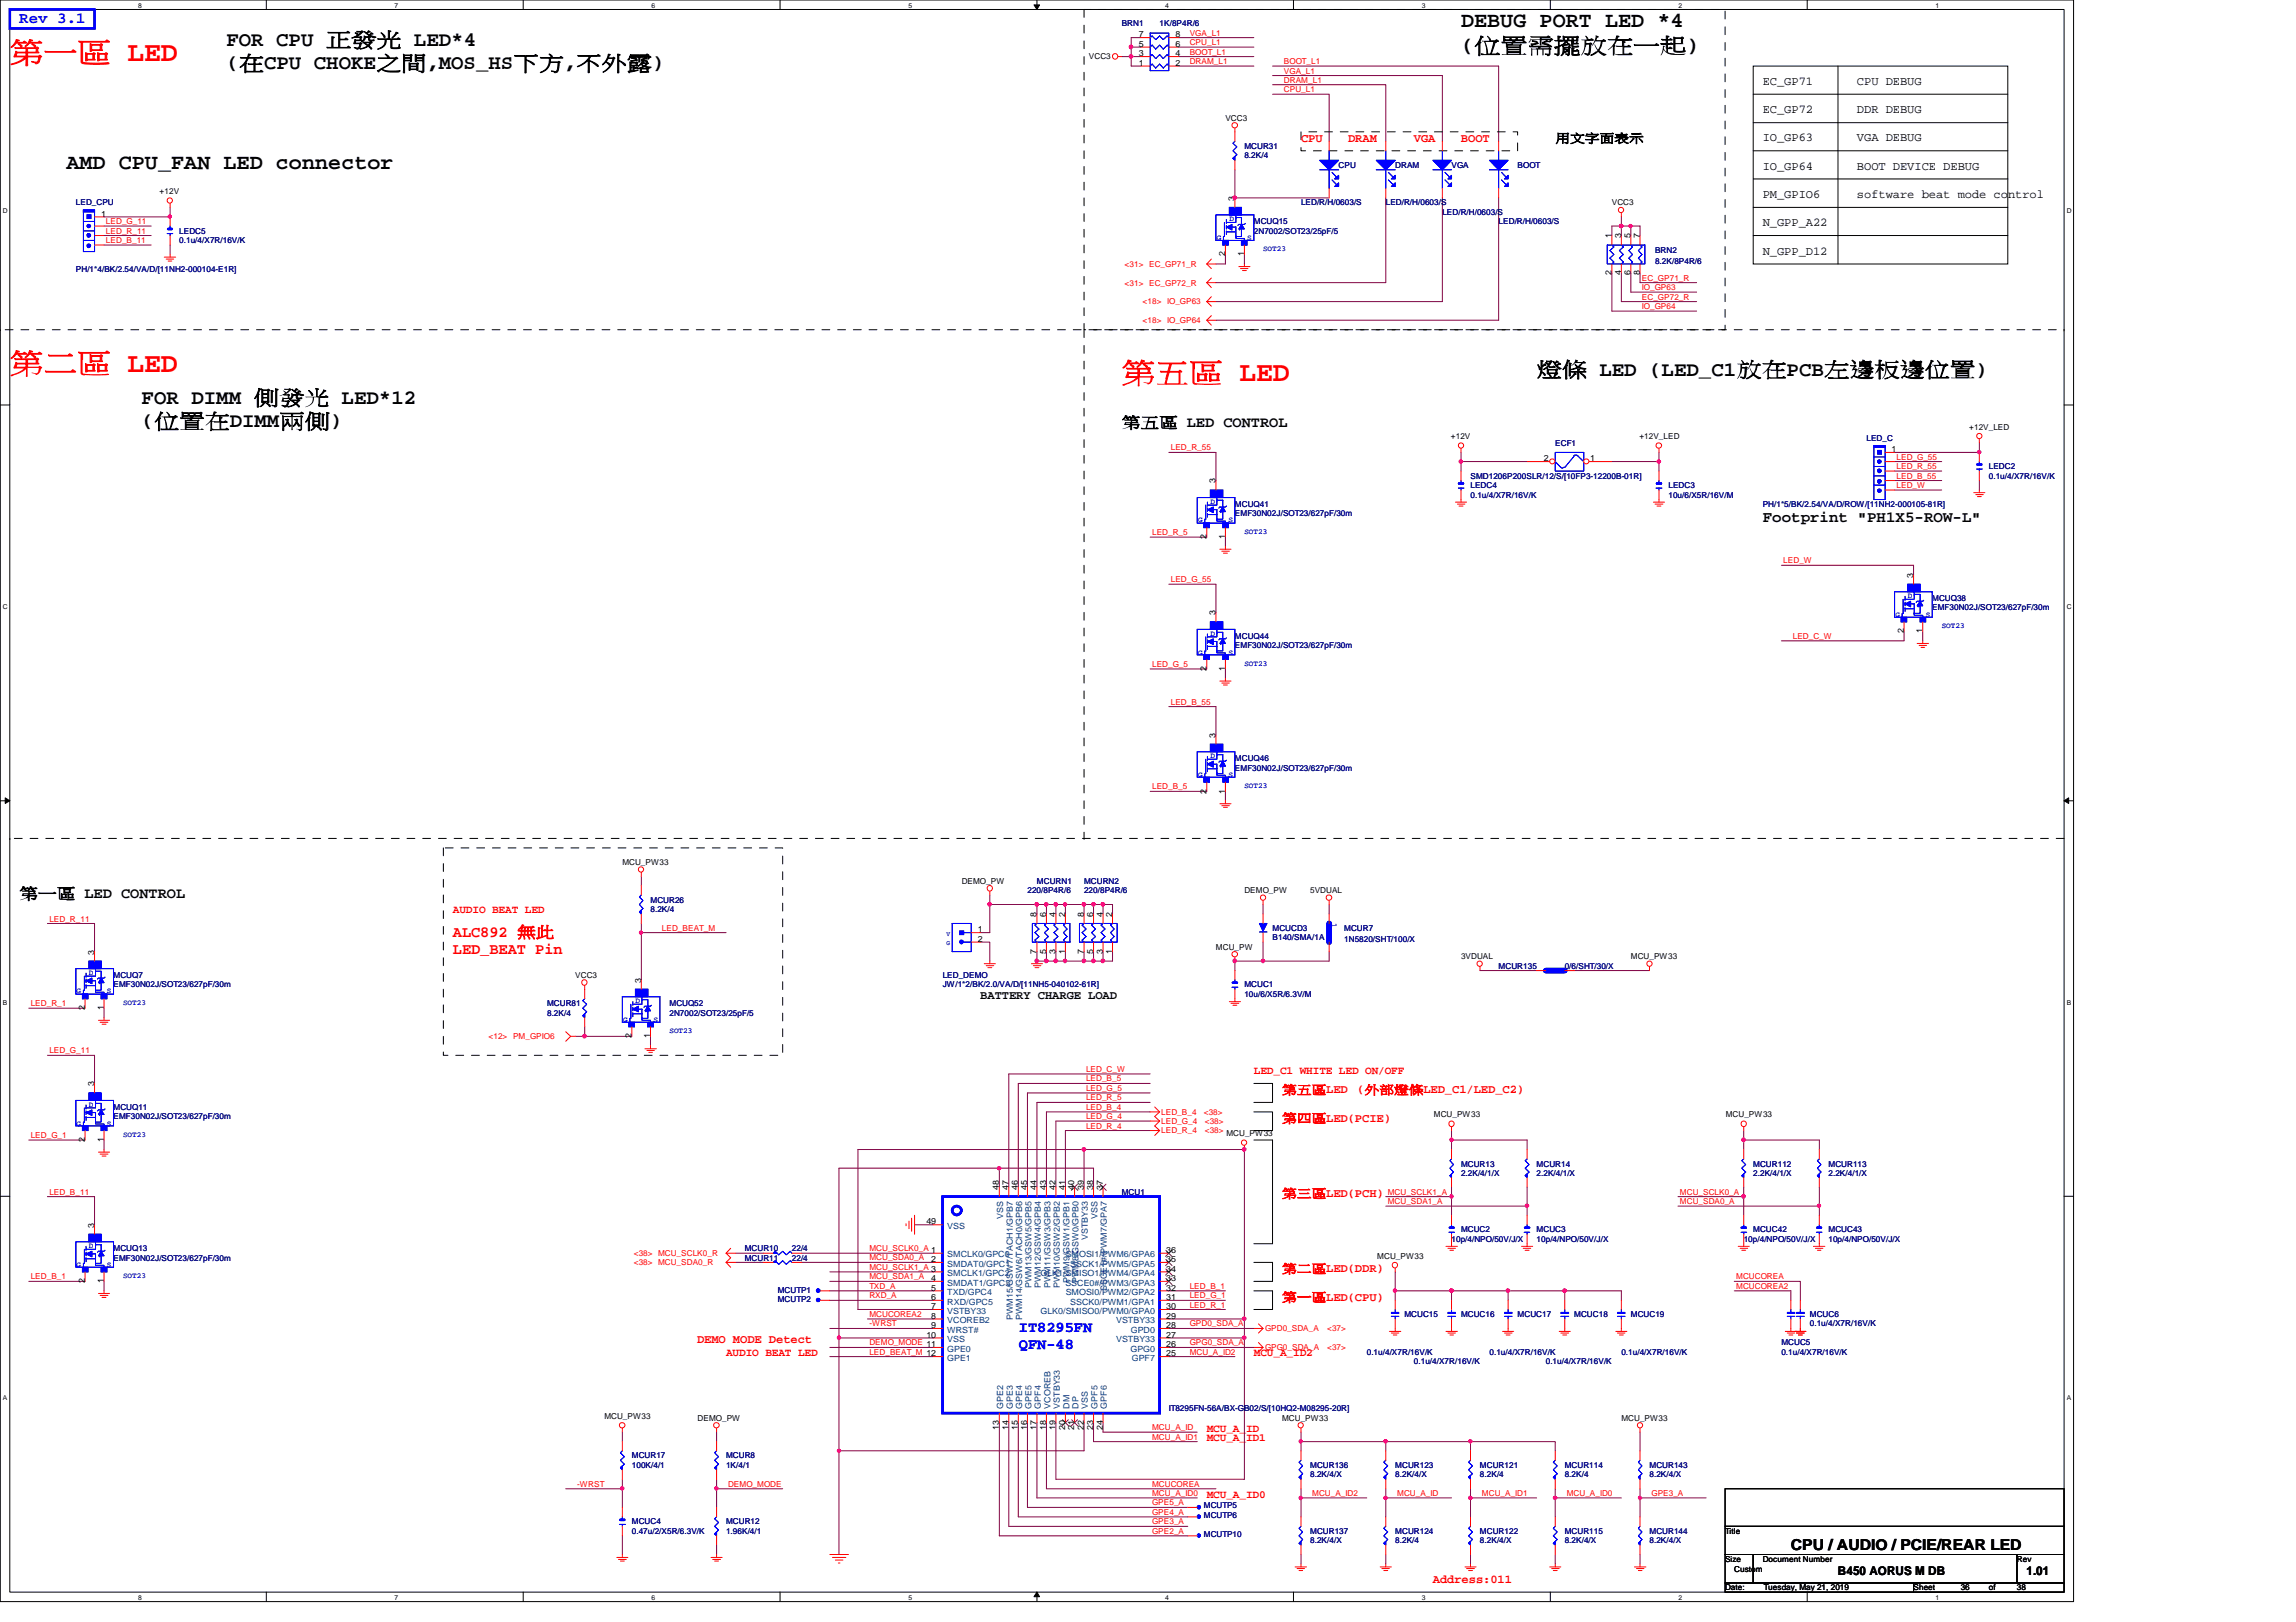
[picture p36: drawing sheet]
<svg xmlns="http://www.w3.org/2000/svg" width="297mm" height="210mm" viewBox="0 0 297 210" stroke-linecap="round" stroke-linejoin="round" font-family="sans-serif">
<defs><g id="words">
<g font-size="3.6" fill="#f00">
<text x="1.3" y="7.9">第電第 LED</text>
<text x="1.3" y="48.2">第第第 LED</text>
<text x="145.2" y="49.4">第第第 LED</text>
</g>
<g font-size="2.8">
<text x="189" y="3.6">DEBUG PORT LED *4</text>
<text x="189" y="6.7">(位位位個個位電位)</text>
<text x="8.6" y="21.8">AMD CPU_FAN LED connector</text>
</g>
<g font-size="2.7">
<text x="29.3" y="5.9">FOR CPU 正正正 LED*4</text>
<text x="29.3" y="9">(位CPU CHOKE之之,MOS_HS方或,不外不)</text>
<text x="18.3" y="52.2">FOR DIMM 側正正 LED*12</text>
<text x="198.8" y="48.6">外外 LED (LED_C1個位PCB靠板背板位位)</text>
<text x="18.3" y="55.3">(位位位DIMM兩側)</text>
</g>
<text font-size="2" fill="#00f" x="2.5" y="2.9">Rev 3.1</text>
<text font-size="2" x="228" y="67.5">Footprint &quot;PH1X5-ROW-L&quot;</text>
<g font-size="2" fill="#f00">
<text x="58.6" y="121.2">ALC892 無無</text>
<text x="58.6" y="123.5">LED_BEAT Pin</text>
</g>
<g font-size="1.9">
<text x="145.2" y="55.3">第第第 LED CONTROL</text>
<text x="2.5" y="116.2">第電第 LED CONTROL</text>
<text x="231.7" y="200.6">CPU / AUDIO / PCIE/REAR LED</text>
</g>
<g font-size="1.9" fill="#00f">
<text x="131.8" y="172.4">IT8295FN</text>
<text x="131.8" y="174.6">QFN-48</text>
</g>
<g font-size="1.6">
<text x="228" y="11">EC_GP71</text>
<text x="240.2" y="11">CPU DEBUG</text>
<text x="228" y="14.6">EC_GP72</text>
<text x="240.2" y="14.6">DDR DEBUG</text>
<text x="201.2" y="18.4">或用用背用用</text>
<text x="228" y="18.3">IO_GP63</text>
<text x="228" y="22">IO_GP64</text>
<text x="240.2" y="18.3">VGA DEBUG</text>
<text x="240.2" y="22">BOOT DEVICE DEBUG</text>
<text x="228" y="25.6">PM_GPIO6</text>
<text x="228" y="29.3">N_GPP_A22</text>
<text x="240.2" y="25.6">software beat mode control</text>
<text x="228" y="32.9">N_GPP_D12</text>
<text x="126.8" y="129.3">BATTERY CHARGE LOAD</text>
<text x="237.8" y="203.9">B450 AORUS M DB</text>
<text x="262.2" y="203.9">1.01</text>
</g>
<g font-size="1.6" fill="#f00">
<text x="168.3" y="18.3">CPU</text>
<text x="174.4" y="18.3">DRAM</text>
<text x="182.9" y="18.3">VGA</text>
<text x="189" y="18.3">BOOT</text>
<text x="165.9" y="141.5">第第第LED</text>
<text x="175.6" y="141.5">(外外外外LED_C1/LED_C2)</text>
<text x="165.9" y="145.2">第第第LED(PCIE)</text>
<text x="165.9" y="154.9">第第第LED(PCH)</text>
<text x="165.9" y="164.7">第第第LED(DDR)</text>
<text x="90.2" y="173.8">DEMO MODE Detect</text>
<text x="165.9" y="168.4">第電第LED(CPU)</text>
<text x="185.4" y="204.9">Address:011</text>
</g>
<g font-size="1.4" fill="#f00">
<text x="58.6" y="118.2">AUDIO BEAT LED</text>
<text x="162.2" y="138.9">LED_C1 WHITE LED ON/OFF</text>
<text x="93.9" y="175.5">AUDIO BEAT LED</text>
<text x="162.2" y="175.5">MCU_A_ID2</text>
<text x="156.1" y="185.3">MCU_A_ID</text>
<text x="156.1" y="186.5">MCU_A_ID1</text>
<text x="156.1" y="193.8">MCU_A_ID0</text>
</g>
<g font-size="1.1" fill="#000080">
<text x="145.1" y="3.4">BRN1</text>
<text x="150" y="3.4">1K/8P4R/6</text>
<text x="161" y="19.3">MCUR31</text>
<text x="161" y="20.5">8.2K/4</text>
<text x="173.2" y="21.7">CPU</text>
<text x="180.5" y="21.7">DRAM</text>
<text x="187.8" y="21.7">VGA</text>
<text x="196.3" y="21.7">BOOT</text>
<text x="9.8" y="26.6">LED_CPU</text>
<text x="162.2" y="29">MCUQ15</text>
<text x="168.3" y="26.6">LED/R/H/0603/S</text>
<text x="179.3" y="26.6">LED/R/H/0603/S</text>
<text x="186.6" y="27.8">LED/R/H/0603/S</text>
<text x="193.9" y="29">LED/R/H/0603/S</text>
<text x="9.8" y="35.1">PH/1*4/BK/2.54/VA/D/[11NH2-000104-E1R]</text>
<text x="23.2" y="30.2">LEDC5</text>
<text x="23.2" y="31.5">0.1u/4/X7R/16V/K</text>
<text x="162.2" y="30.2">2N7002/SOT23/25pF/5</text>
<text x="214.1" y="32.7">BRN2</text>
<text x="214.1" y="34.2">8.2K/8P4R/6</text>
<text x="201.2" y="57.7">ECF1</text>
<text x="241.5" y="57.1">LED_C</text>
<text x="159.8" y="65.6">MCUQ41</text>
<text x="190.2" y="63.2">LEDC4</text>
<text x="190.2" y="64.4">0.1u/4/X7R/16V/K</text>
<text x="190.2" y="61.9">SMD1206P200SLR/12/S/[10FP3-12200B-01R]</text>
<text x="215.9" y="63.2">LEDC3</text>
<text x="215.9" y="64.4">10u/6/X5R/16V/M</text>
<text x="228" y="65.6">PH/1*5/BK/2.54/VA/D/ROW/[11NH2-000105-81R]</text>
<text x="257.3" y="60.7">LEDC2</text>
<text x="257.3" y="61.9">0.1u/4/X7R/16V/K</text>
<text x="159.8" y="66.8">EMF30N02J/SOT23/627pF/30m</text>
<text x="250" y="77.8">MCUQ38</text>
<text x="159.8" y="82.7">MCUQ44</text>
<text x="159.8" y="83.9">EMF30N02J/SOT23/627pF/30m</text>
<text x="250" y="79">EMF30N02J/SOT23/627pF/30m</text>
<text x="159.8" y="98.5">MCUQ46</text>
<text x="159.8" y="99.7">EMF30N02J/SOT23/627pF/30m</text>
<text x="84.2" y="116.8">MCUR26</text>
<text x="84.2" y="118">8.2K/4</text>
<text x="132.9" y="115.6">220/8P4R/6</text>
<text x="134.2" y="114.4">MCURN1</text>
<text x="140.2" y="114.4">MCURN2</text>
<text x="140.2" y="115.6">220/8P4R/6</text>
<text x="164.6" y="120.5">MCUCD3</text>
<text x="164.6" y="121.7">B140/SMA/1A</text>
<text x="173.9" y="120.5">MCUR7</text>
<text x="173.9" y="121.9">1N5820/SHT/100/X</text>
<text x="193.9" y="125.3">MCUR135</text>
<text x="202.4" y="125.3">0/6/SHT/30/X</text>
<text x="14.7" y="126.6">MCUQ7</text>
<text x="14.7" y="127.8">EMF30N02J/SOT23/627pF/30m</text>
<text x="70.8" y="130.2">MCUR81</text>
<text x="70.8" y="131.4">8.2K/4</text>
<text x="86.6" y="130.2">MCUQ52</text>
<text x="86.6" y="131.4">2N7002/SOT23/25pF/5</text>
<text x="122" y="126.6">LED_DEMO</text>
<text x="122" y="127.8">JW/1*2/BK/2.0/VA/D/[11NH5-040102-61R]</text>
<text x="161" y="127.8">MCUC1</text>
<text x="161" y="129">10u/6/X5R/6.3V/M</text>
<text x="14.7" y="143.6">MCUQ11</text>
<text x="14.7" y="144.9">EMF30N02J/SOT23/627pF/30m</text>
<text x="145.1" y="154.6">MCU1</text>
<text x="189" y="151">MCUR13</text>
<text x="189" y="152.1">2.2K/4/1/X</text>
<text x="198.8" y="151">MCUR14</text>
<text x="198.8" y="152.1">2.2K/4/1/X</text>
<text x="226.8" y="151">MCUR112</text>
<text x="226.8" y="152.1">2.2K/4/1/X</text>
<text x="236.6" y="151">MCUR113</text>
<text x="236.6" y="152.1">2.2K/4/1/X</text>
<text x="14.7" y="161.9">MCUQ13</text>
<text x="96.3" y="161.9">MCUR10</text>
<text x="102.4" y="161.9">22/4</text>
<text x="187.8" y="160.7">10p/4/NPO/50V/J/X</text>
<text x="189" y="159.5">MCUC2</text>
<text x="198.8" y="159.5">MCUC3</text>
<text x="198.8" y="160.7">10p/4/NPO/50V/J/X</text>
<text x="225.6" y="160.7">10p/4/NPO/50V/J/X</text>
<text x="226.8" y="159.5">MCUC42</text>
<text x="236.6" y="159.5">MCUC43</text>
<text x="236.6" y="160.7">10p/4/NPO/50V/J/X</text>
<text x="14.7" y="163.2">EMF30N02J/SOT23/627pF/30m</text>
<text x="96.3" y="163.2">MCUR11</text>
<text x="100.6" y="167.3">MCUTP1</text>
<text x="102.4" y="163.2">22/4</text>
<text x="100.6" y="168.5">MCUTP2</text>
<text x="181.7" y="170.4">MCUC15</text>
<text x="189" y="170.4">MCUC16</text>
<text x="196.3" y="170.4">MCUC17</text>
<text x="203.7" y="170.4">MCUC18</text>
<text x="211" y="170.4">MCUC19</text>
<text x="234.1" y="170.4">MCUC6</text>
<text x="234.1" y="171.7">0.1u/4/X7R/16V/K</text>
<text x="176.8" y="175.3">0.1u/4/X7R/16V/K</text>
<text x="182.9" y="176.5">0.1u/4/X7R/16V/K</text>
<text x="192.7" y="175.3">0.1u/4/X7R/16V/K</text>
<text x="200" y="176.5">0.1u/4/X7R/16V/K</text>
<text x="209.8" y="175.3">0.1u/4/X7R/16V/K</text>
<text x="230.5" y="174.1">MCUC5</text>
<text x="230.5" y="175.3">0.1u/4/X7R/16V/K</text>
<text x="151.2" y="182.6">IT8295FN-56A/BX-GB02/S/[10HQ2-M08295-20R]</text>
<text x="81.7" y="188.7">MCUR17</text>
<text x="81.7" y="189.9">100K/4/1</text>
<text x="93.9" y="188.7">MCUR8</text>
<text x="93.9" y="189.9">1K/4/1</text>
<text x="169.5" y="189.9">MCUR136</text>
<text x="169.5" y="191.2">8.2K/4/X</text>
<text x="180.5" y="189.9">MCUR123</text>
<text x="180.5" y="191.2">8.2K/4/X</text>
<text x="191.5" y="189.9">MCUR121</text>
<text x="191.5" y="191.2">8.2K/4</text>
<text x="202.4" y="189.9">MCUR114</text>
<text x="202.4" y="191.2">8.2K/4</text>
<text x="213.4" y="189.9">MCUR143</text>
<text x="213.4" y="191.2">8.2K/4/X</text>
<text x="81.7" y="197.3">MCUC4</text>
<text x="93.9" y="197.3">MCUR12</text>
<text x="155.7" y="196.4">MCUTP6</text>
<text x="155.7" y="195.2">MCUTP5</text>
<text x="81.7" y="198.5">0.47u/2/X5R/6.3V/K</text>
<text x="93.9" y="198.5">1.96K/4/1</text>
<text x="155.7" y="198.8">MCUTP10</text>
<text x="169.5" y="198.5">MCUR137</text>
<text x="169.5" y="199.7">8.2K/4/X</text>
<text x="180.5" y="198.5">MCUR124</text>
<text x="180.5" y="199.7">8.2K/4</text>
<text x="191.5" y="198.5">MCUR122</text>
<text x="191.5" y="199.7">8.2K/4/X</text>
<text x="202.4" y="198.5">MCUR115</text>
<text x="202.4" y="199.7">8.2K/4/X</text>
<text x="213.4" y="198.5">MCUR144</text>
<text x="213.4" y="199.7">8.2K/4/X</text>
</g>
<g font-size="1.1">
<text x="147.3" y="4.8">7</text>
<text x="152.1" y="4.8">8</text>
<text x="140.9" y="7.6">VCC3</text>
<text x="147.3" y="8.5">1</text>
<text x="147.3" y="7.3">3</text>
<text x="147.3" y="6.1">5</text>
<text x="152.1" y="8.5">2</text>
<text x="152.1" y="7.3">4</text>
<text x="152.1" y="6.1">6</text>
<text x="158.5" y="15.6">VCC3</text>
<text x="13.1" y="28">1</text>
<text x="20.7" y="25.1">+12V</text>
<text x="159.7" y="26" transform="rotate(-90 159.7 26)">3</text>
<text x="208.5" y="26.6">VCC3</text>
<text x="158.5" y="33.2" transform="rotate(-90 158.5 33.2)">2</text>
<text x="160.9" y="33.2" transform="rotate(-90 160.9 33.2)">1</text>
<text x="208.5" y="35.6" transform="rotate(-90 208.5 35.6)">2</text>
<text x="208.5" y="30.9" transform="rotate(-90 208.5 30.9)">1</text>
<text x="209.7" y="35.6" transform="rotate(-90 209.7 35.6)">4</text>
<text x="209.7" y="30.9" transform="rotate(-90 209.7 30.9)">3</text>
<text x="210.9" y="35.6" transform="rotate(-90 210.9 35.6)">6</text>
<text x="210.9" y="30.9" transform="rotate(-90 210.9 30.9)">5</text>
<text x="212.1" y="35.6" transform="rotate(-90 212.1 35.6)">8</text>
<text x="212.1" y="30.9" transform="rotate(-90 212.1 30.9)">7</text>
<text x="187.7" y="56.8">+12V</text>
<text x="199.7" y="59.7">2</text>
<text x="205.7" y="59.7">1</text>
<text x="212.1" y="56.8">+12V_LED</text>
<text x="244.7" y="58.5">1</text>
<text x="254.8" y="55.6">+12V_LED</text>
<text x="157.3" y="62.6" transform="rotate(-90 157.3 62.6)">3</text>
<text x="156.1" y="69.8" transform="rotate(-90 156.1 69.8)">2</text>
<text x="158.5" y="69.8" transform="rotate(-90 158.5 69.8)">1</text>
<text x="247.5" y="74.8" transform="rotate(-90 247.5 74.8)">3</text>
<text x="157.3" y="79.6" transform="rotate(-90 157.3 79.6)">3</text>
<text x="246.3" y="82" transform="rotate(-90 246.3 82)">2</text>
<text x="248.7" y="82" transform="rotate(-90 248.7 82)">1</text>
<text x="156.1" y="86.8" transform="rotate(-90 156.1 86.8)">2</text>
<text x="158.5" y="86.8" transform="rotate(-90 158.5 86.8)">1</text>
<text x="157.3" y="95.5" transform="rotate(-90 157.3 95.5)">3</text>
<text x="156.1" y="102.7" transform="rotate(-90 156.1 102.7)">2</text>
<text x="158.5" y="102.7" transform="rotate(-90 158.5 102.7)">1</text>
<text x="80.5" y="111.9">MCU_PW33</text>
<text x="124.4" y="114.4">DEMO_PW</text>
<text x="134.1" y="118.7" transform="rotate(-90 134.1 118.7)">8</text>
<text x="135.3" y="118.7" transform="rotate(-90 135.3 118.7)">6</text>
<text x="136.6" y="118.7" transform="rotate(-90 136.6 118.7)">4</text>
<text x="137.8" y="118.7" transform="rotate(-90 137.8 118.7)">2</text>
<text x="140.2" y="118.7" transform="rotate(-90 140.2 118.7)">8</text>
<text x="141.4" y="118.7" transform="rotate(-90 141.4 118.7)">6</text>
<text x="142.7" y="118.7" transform="rotate(-90 142.7 118.7)">4</text>
<text x="143.9" y="118.7" transform="rotate(-90 143.9 118.7)">2</text>
<text x="161" y="115.6">DEMO_PW</text>
<text x="169.5" y="115.6">5VDUAL</text>
<text x="12.2" y="123.5" transform="rotate(-90 12.2 123.5)">3</text>
<text x="126.5" y="121.9">2</text>
<text x="126.5" y="120.6">1</text>
<text x="134.1" y="123.4" transform="rotate(-90 134.1 123.4)">7</text>
<text x="135.3" y="123.4" transform="rotate(-90 135.3 123.4)">5</text>
<text x="136.6" y="123.4" transform="rotate(-90 136.6 123.4)">3</text>
<text x="137.8" y="123.4" transform="rotate(-90 137.8 123.4)">1</text>
<text x="140.2" y="123.4" transform="rotate(-90 140.2 123.4)">7</text>
<text x="141.4" y="123.4" transform="rotate(-90 141.4 123.4)">5</text>
<text x="142.7" y="123.4" transform="rotate(-90 142.7 123.4)">3</text>
<text x="143.9" y="123.4" transform="rotate(-90 143.9 123.4)">1</text>
<text x="157.3" y="122.9">MCU_PW</text>
<text x="189" y="124.1">3VDUAL</text>
<text x="211" y="124.1">MCU_PW33</text>
<text x="11" y="130.7" transform="rotate(-90 11 130.7)">2</text>
<text x="13.4" y="130.7" transform="rotate(-90 13.4 130.7)">1</text>
<text x="74.4" y="126.6">VCC3</text>
<text x="82.9" y="127.2" transform="rotate(-90 82.9 127.2)">3</text>
<text x="81.7" y="134.4" transform="rotate(-90 81.7 134.4)">2</text>
<text x="84.1" y="134.4" transform="rotate(-90 84.1 134.4)">1</text>
<text x="12.2" y="140.6" transform="rotate(-90 12.2 140.6)">3</text>
<text x="11" y="147.8" transform="rotate(-90 11 147.8)">2</text>
<text x="13.4" y="147.8" transform="rotate(-90 13.4 147.8)">1</text>
<text x="158.7" y="147">MCU_PW33</text>
<text x="185.5" y="144.6">MCU_PW33</text>
<text x="223.3" y="144.6">MCU_PW33</text>
<text x="129.2" y="154" transform="rotate(-90 129.2 154)">48</text>
<text x="130.5" y="154" transform="rotate(-90 130.5 154)">47</text>
<text x="131.7" y="154" transform="rotate(-90 131.7 154)">46</text>
<text x="132.9" y="154" transform="rotate(-90 132.9 154)">45</text>
<text x="134.1" y="154" transform="rotate(-90 134.1 154)">44</text>
<text x="135.3" y="154" transform="rotate(-90 135.3 154)">43</text>
<text x="136.6" y="154" transform="rotate(-90 136.6 154)">42</text>
<text x="137.8" y="154" transform="rotate(-90 137.8 154)">41</text>
<text x="139" y="154" transform="rotate(-90 139 154)">40</text>
<text x="140.2" y="154" transform="rotate(-90 140.2 154)">39</text>
<text x="141.4" y="154" transform="rotate(-90 141.4 154)">38</text>
<text x="142.7" y="154" transform="rotate(-90 142.7 154)">37</text>
<text x="12.2" y="158.9" transform="rotate(-90 12.2 158.9)">3</text>
<text x="119.8" y="158.5">49</text>
<text x="11" y="166.1" transform="rotate(-90 11 166.1)">2</text>
<text x="13.4" y="166.1" transform="rotate(-90 13.4 166.1)">1</text>
<text x="120.5" y="163.3">2</text>
<text x="120.5" y="165.8">4</text>
<text x="120.5" y="167">5</text>
<text x="150.9" y="167">32</text>
<text x="150.9" y="162.1">36</text>
<text x="150.9" y="164.5">34</text>
<text x="150.9" y="165.8">33</text>
<text x="150.9" y="163.3">35</text>
<text x="178.2" y="162.9">MCU_PW33</text>
<text x="119.8" y="173.1">10</text>
<text x="120.5" y="168.2">6</text>
<text x="120.5" y="169.4">7</text>
<text x="120.5" y="170.6">8</text>
<text x="120.5" y="171.9">9</text>
<text x="150.9" y="169.4">30</text>
<text x="150.9" y="173.1">27</text>
<text x="150.9" y="170.6">29</text>
<text x="150.9" y="168.2">31</text>
<text x="150.9" y="171.9">28</text>
<text x="150.9" y="174.3">26</text>
<text x="150.9" y="175.5">25</text>
<text x="78.2" y="183.6">MCU_PW33</text>
<text x="90.3" y="183.9">DEMO_PW</text>
<text x="129.2" y="185" transform="rotate(-90 129.2 185)">13</text>
<text x="130.5" y="185" transform="rotate(-90 130.5 185)">14</text>
<text x="131.7" y="185" transform="rotate(-90 131.7 185)">15</text>
<text x="132.9" y="185" transform="rotate(-90 132.9 185)">16</text>
<text x="134.1" y="185" transform="rotate(-90 134.1 185)">17</text>
<text x="135.3" y="185" transform="rotate(-90 135.3 185)">18</text>
<text x="136.6" y="185" transform="rotate(-90 136.6 185)">19</text>
<text x="137.8" y="185" transform="rotate(-90 137.8 185)">20</text>
<text x="139" y="185" transform="rotate(-90 139 185)">21</text>
<text x="140.2" y="185" transform="rotate(-90 140.2 185)">22</text>
<text x="141.4" y="185" transform="rotate(-90 141.4 185)">23</text>
<text x="142.7" y="185" transform="rotate(-90 142.7 185)">24</text>
<text x="165.9" y="183.9">MCU_PW33</text>
<text x="209.8" y="183.9">MCU_PW33</text>
<text x="223.2" y="198.5">Title</text>
<text x="223.2" y="202.1">Size</text>
<text x="224.4" y="203.4">Custom</text>
<text x="228" y="202.1">Document Number</text>
<text x="260.9" y="202.1">Rev</text>
<text x="223.2" y="205.8">Date:</text>
<text x="228.2" y="205.8">Tuesday, May 21, 2019</text>
<text x="247.6" y="205.8">Sheet</text>
<text x="253.7" y="205.8">36</text>
<text x="257.3" y="205.8">of</text>
<text x="260.9" y="205.8">38</text>
</g>
<g font-size="1.1" fill="#f00">
<text x="153.9" y="5.8">CPU_L1</text>
<text x="153.9" y="4.6">VGA_L1</text>
<text x="153.9" y="8.3">DRAM_L1</text>
<text x="153.9" y="7.1">BOOT_L1</text>
<text x="166.1" y="10.7">DRAM_L1</text>
<text x="166.1" y="8.3">BOOT_L1</text>
<text x="166.1" y="9.5">VGA_L1</text>
<text x="166.1" y="11.9">CPU_L1</text>
<text x="13.7" y="29">LED_G_11</text>
<text x="13.7" y="30.2">LED_R_11</text>
<text x="13.7" y="31.5">LED_B_11</text>
<text x="145.5" y="34.5">&lt;31&gt; EC_GP71_R</text>
<text x="145.5" y="37">&lt;31&gt; EC_GP72_R</text>
<text x="147.8" y="39.4">&lt;18&gt; IO_GP63</text>
<text x="147.8" y="41.8">&lt;18&gt; IO_GP64</text>
<text x="212.4" y="37.5">IO_GP63</text>
<text x="212.4" y="36.3">EC_GP71_R</text>
<text x="212.4" y="38.8">EC_GP72_R</text>
<text x="212.4" y="40">IO_GP64</text>
<text x="151.5" y="58.3">LED_R_55</text>
<text x="245.4" y="59.5">LED_G_55</text>
<text x="245.4" y="60.7">LED_R_55</text>
<text x="245.4" y="61.9">LED_B_55</text>
<text x="245.4" y="63.2">LED_W</text>
<text x="149.1" y="69.3">LED_R_5</text>
<text x="151.5" y="75.4">LED_G_55</text>
<text x="230.7" y="72.9">LED_W</text>
<text x="231.9" y="82.7">LED_C_W</text>
<text x="149.1" y="86.3">LED_G_5</text>
<text x="151.5" y="91.2">LED_B_55</text>
<text x="149.1" y="102.2">LED_B_5</text>
<text x="6.4" y="119.3">LED_R_11</text>
<text x="85.6" y="120.4">LED_BEAT_M</text>
<text x="4" y="130.2">LED_R_1</text>
<text x="6.4" y="136.3">LED_G_11</text>
<text x="63.2" y="134.5">&lt;12&gt; PM_GPIO6</text>
<text x="140.5" y="143.6">LED_B_4</text>
<text x="140.5" y="142.4">LED_R_5</text>
<text x="140.5" y="141.2">LED_G_5</text>
<text x="140.5" y="140">LED_B_5</text>
<text x="140.5" y="138.7">LED_C_W</text>
<text x="4" y="147.3">LED_G_1</text>
<text x="140.5" y="146">LED_R_4</text>
<text x="140.5" y="144.8">LED_G_4</text>
<text x="150.2" y="146.7">LED_R_4</text>
<text x="150.2" y="145.5">LED_G_4</text>
<text x="150.2" y="144.2">LED_B_4</text>
<text x="155.7" y="144.2">&lt;38&gt;</text>
<text x="155.9" y="146.7">&lt;38&gt;</text>
<text x="155.9" y="145.5">&lt;38&gt;</text>
<text x="6.4" y="154.6">LED_B_11</text>
<text x="179.5" y="155.8">MCU_SDA1_A</text>
<text x="179.5" y="154.6">MCU_SCLK1_A</text>
<text x="217.3" y="155.8">MCU_SDA0_A</text>
<text x="217.3" y="154.6">MCU_SCLK0_A</text>
<text x="112.5" y="161.9">MCU_SCLK0_A 1</text>
<text x="4" y="165.6">LED_B_1</text>
<text x="82" y="162.5">&lt;38&gt; MCU_SCLK0_R</text>
<text x="82" y="163.7">&lt;38&gt; MCU_SDA0_R</text>
<text x="112.5" y="166.8">TXD_A</text>
<text x="112.5" y="164.3">MCU_SCLK1_A 3</text>
<text x="112.5" y="165.6">MCU_SDA1_A</text>
<text x="112.5" y="163.1">MCU_SDA0_A</text>
<text x="153.9" y="166.8">LED_B_1</text>
<text x="224.6" y="166.8">MCUCOREA2</text>
<text x="224.6" y="165.6">MCUCOREA</text>
<text x="112.5" y="168">RXD_A</text>
<text x="112.5" y="171.7">-WRST</text>
<text x="112.5" y="170.4">MCUCOREA2</text>
<text x="153.9" y="171.7">GPD0_SDA_A</text>
<text x="153.9" y="169.2">LED_R_1</text>
<text x="153.9" y="168">LED_G_1</text>
<text x="163.7" y="172.3">GPD0_SDA_A</text>
<text x="171.7" y="172.3">&lt;37&gt;</text>
<text x="112.5" y="174.1">DEMO_MODE 11</text>
<text x="112.5" y="175.3">LED_BEAT_M 12</text>
<text x="153.9" y="174.1">GPG0_SDA_A</text>
<text x="153.9" y="175.3">MCU_A_ID2</text>
<text x="163.7" y="174.7">GPG0_SDA_A</text>
<text x="171.7" y="174.7">&lt;37&gt;</text>
<text x="149.1" y="185.1">MCU_A_ID</text>
<text x="149.1" y="186.3">MCU_A_ID1</text>
<text x="74.7" y="192.4">-WRST</text>
<text x="94.2" y="192.4">DEMO_MODE</text>
<text x="149.1" y="192.4">MCUCOREA</text>
<text x="149.1" y="194.8">GPE5_A</text>
<text x="149.1" y="196">GPE4_A</text>
<text x="149.1" y="193.6">MCU_A_ID0</text>
<text x="149.1" y="197.3">GPE3_A</text>
<text x="169.8" y="193.6">MCU_A_ID2</text>
<text x="180.8" y="193.6">MCU_A_ID</text>
<text x="191.7" y="193.6">MCU_A_ID1</text>
<text x="202.7" y="193.6">MCU_A_ID0</text>
<text x="213.7" y="193.6">GPE3_A</text>
<text x="149.1" y="198.5">GPE2_A</text>
</g>
<text font-size="1.1" fill="#00f" x="172.3" y="119.5" transform="rotate(90 172.3 119.5)">1</text>
<g font-size="1.1" fill="#004080">
<text x="122.6" y="159">VSS</text>
<text x="129.8" y="157.7" transform="rotate(-90 129.8 157.7)">VSS</text>
<text x="140.8" y="160.5" transform="rotate(-90 140.8 160.5)">VSTBY33</text>
<text x="142" y="157.7" transform="rotate(-90 142 157.7)">VSS</text>
<text x="122.6" y="162.7">SMCLK0/GPC0</text>
<text x="122.6" y="163.9">SMDAT0/GPC1</text>
<text x="122.6" y="165.1">SMCLK1/GPC2</text>
<text x="122.6" y="166.4">SMDAT1/GPC3</text>
<text x="122.6" y="167.6">TXD/GPC4</text>
<text x="133.4" y="166.7" transform="rotate(-90 133.4 166.7)">PWM13/GSW5/GPB5</text>
<text x="134.6" y="165.1">GLK1/SMISO1/PWM4/GPA4</text>
<text x="134.7" y="166.7" transform="rotate(-90 134.7 166.7)">PWM12/GSW4/GPB4</text>
<text x="135.9" y="166.7" transform="rotate(-90 135.9 166.7)">PWM11/GSW3/GPB3</text>
<text x="137.1" y="166.7" transform="rotate(-90 137.1 166.7)">PWM10/GSW2/GPB2</text>
<text x="137.8" y="166.4">SSCE0#/PWM3/GPA3</text>
<text x="137.9" y="167.6">SMOSI0/PWM2/GPA2</text>
<text x="137.9" y="162.7">SMOSI1/PWM6/GPA6</text>
<text x="138.3" y="166" transform="rotate(-90 138.3 166)">PWM9/GSW1/GPB1</text>
<text x="138.5" y="163.9">SSCK1/PWM5/GPA5</text>
<text x="139.5" y="166" transform="rotate(-90 139.5 166)">PWM8/GSW0/GPB0</text>
<text x="143.2" y="167" transform="rotate(-90 143.2 167)">SSCE1#/PWM7/GPA7</text>
<text x="122.6" y="168.8">RXD/GPC5</text>
<text x="122.6" y="170">VSTBY33</text>
<text x="122.6" y="171.2">VCOREB2</text>
<text x="122.6" y="172.5">WRST#</text>
<text x="122.6" y="173.7">VSS</text>
<text x="131" y="170.8" transform="rotate(-90 131 170.8)">PWM15/GSW7/TACH1/GPB7</text>
<text x="132.2" y="170.8" transform="rotate(-90 132.2 170.8)">PWM14/GSW6/TACH0/GPB6</text>
<text x="134.6" y="170">GLK0/SMISO0/PWM0/GPA0</text>
<text x="138.5" y="168.8">SSCK0/PWM1/GPA1</text>
<text x="144.4" y="173.7">VSTBY33</text>
<text x="144.4" y="171.2">VSTBY33</text>
<text x="146.3" y="172.5">GPD0</text>
<text x="122.6" y="174.9">GPE0</text>
<text x="122.6" y="176.1">GPE1</text>
<text x="146.3" y="174.9">GPG0</text>
<text x="146.4" y="176.1">GPF7</text>
<text x="129.8" y="182.3" transform="rotate(-90 129.8 182.3)">GPE2</text>
<text x="131" y="182.3" transform="rotate(-90 131 182.3)">GPE3</text>
<text x="132.2" y="182.3" transform="rotate(-90 132.2 182.3)">GPE4</text>
<text x="133.4" y="182.3" transform="rotate(-90 133.4 182.3)">GPE5</text>
<text x="134.7" y="182.3" transform="rotate(-90 134.7 182.3)">GPF4</text>
<text x="135.9" y="182.3" transform="rotate(-90 135.9 182.3)">VCOREB</text>
<text x="137.1" y="182.3" transform="rotate(-90 137.1 182.3)">VSTBY33</text>
<text x="138.3" y="182.3" transform="rotate(-90 138.3 182.3)">DM</text>
<text x="139.5" y="182.3" transform="rotate(-90 139.5 182.3)">DP</text>
<text x="140.8" y="182.3" transform="rotate(-90 140.8 182.3)">VSS</text>
<text x="142" y="182.3" transform="rotate(-90 142 182.3)">GPF5</text>
<text x="143.2" y="182.3" transform="rotate(-90 143.2 182.3)">GPF6</text>
</g>
<g font-size="1" fill="#00f">
<text x="159" y="28.6">D</text>
<text x="157.4" y="31">G</text>
<text x="161.3" y="31">S</text>
<text x="163.4" y="32.5">SOT23</text>
<text x="156.6" y="65.2">D</text>
<text x="155" y="67.6">G</text>
<text x="158.9" y="67.6">S</text>
<text x="161" y="69.1">SOT23</text>
<text x="246.8" y="77.4">D</text>
<text x="156.6" y="82.3">D</text>
<text x="245.2" y="79.8">G</text>
<text x="249.1" y="79.8">S</text>
<text x="251.2" y="81.3">SOT23</text>
<text x="155" y="84.7">G</text>
<text x="158.9" y="84.7">S</text>
<text x="161" y="86.1">SOT23</text>
<text x="155" y="100.5">G</text>
<text x="156.6" y="98.1">D</text>
<text x="158.9" y="100.5">S</text>
<text x="161" y="102">SOT23</text>
<text x="9.9" y="128.6">G</text>
<text x="11.5" y="126.2">D</text>
<text x="13.8" y="128.6">S</text>
<text x="15.9" y="130">SOT23</text>
<text x="82.2" y="129.8">D</text>
<text x="80.6" y="132.2">G</text>
<text x="84.5" y="132.2">S</text>
<text x="86.6" y="133.7">SOT23</text>
<text x="11.5" y="143.2">D</text>
<text x="9.9" y="145.7">G</text>
<text x="13.8" y="145.7">S</text>
<text x="15.9" y="147.1">SOT23</text>
<text x="11.5" y="161.5">D</text>
<text x="9.9" y="164">G</text>
<text x="13.8" y="164">S</text>
<text x="15.9" y="165.4">SOT23</text>
</g>
<g font-size=".9">
<text x="17.9" y="1">8</text>
<text x="51.1" y="1">7</text>
<text x="84.3" y="1">6</text>
<text x="117.5" y="1">5</text>
<text x="150.7" y="1">4</text>
<text x="183.9" y="1">3</text>
<text x="217.2" y="1">2</text>
<text x="250.4" y="1">1</text>
<text x=".4" y="27.6">D</text>
<text x="267.4" y="27.6">D</text>
<text x=".4" y="78.8">C</text>
<text x="267.4" y="78.8">C</text>
<text x=".4" y="130">B</text>
<text x="267.4" y="130">B</text>
<text x=".4" y="181.2">A</text>
<text x="267.4" y="181.2">A</text>
<text x="17.9" y="207">8</text>
<text x="51.1" y="207">7</text>
<text x="84.3" y="207">6</text>
<text x="117.5" y="207">5</text>
<text x="150.7" y="207">4</text>
<text x="183.9" y="207">3</text>
<text x="217.2" y="207">2</text>
<text x="250.4" y="207">1</text>
</g>
<g font-size=".8" fill="#00f">
<text x="122.5" y="121.1">V</text>
<text x="122.5" y="122.3">G</text>
</g>
</g></defs>
<path d="M0 0h268.3v207.3h-268.3zM1.3 1.2h265.7v204.8h-265.7z" fill="none" stroke="#000" stroke-width=".13"/>
<g fill="#fff">
<path d="M17.9 .2h.4v.9h-.4z"/>
<path d="M17.9 206.2h.4v1h-.4z"/>
</g>
<path d="M34.5 0v1.2M34.5 206v1.3" fill="none" stroke="#000" stroke-width=".13"/>
<g fill="#fff">
<path d="M51.1 .2h.4v.9h-.4z"/>
<path d="M51.1 206.2h.4v1h-.4z"/>
</g>
<path d="M67.7 0v1.2M67.7 206v1.3" fill="none" stroke="#000" stroke-width=".13"/>
<g fill="#fff">
<path d="M84.3 .2h.4v.9h-.4z"/>
<path d="M84.3 206.2h.4v1h-.4z"/>
</g>
<path d="M100.9 0v1.2M100.9 206v1.3" fill="none" stroke="#000" stroke-width=".13"/>
<g fill="#fff">
<path d="M117.5 .2h.5v.9h-.5z"/>
<path d="M117.5 206.2h.5v1h-.5z"/>
</g>
<path d="M133.8 .6h.7l-.3 .6zM134.2 0v1.2M134.2 206l.3 .6h-.7zM134.2 206v1.3" fill="none" stroke="#000" stroke-width=".13"/>
<path d="M133.8 .6h.7l-.3 .6zM134.2 206l.3 .6h-.7z" fill="#000"/>
<g fill="#fff">
<path d="M150.7 .2h.5v.9h-.5z"/>
<path d="M150.7 206.2h.5v1h-.5z"/>
</g>
<path d="M167.3 0v1.2M167.3 206v1.3" fill="none" stroke="#000" stroke-width=".13"/>
<g fill="#fff">
<path d="M183.9 .2h.5v.9h-.5z"/>
<path d="M183.9 206.2h.5v1h-.5z"/>
</g>
<path d="M200.6 0v1.2M200.6 206v1.3" fill="none" stroke="#000" stroke-width=".13"/>
<g fill="#fff">
<path d="M217.2 .2h.4v.9h-.4z"/>
<path d="M217.2 206.2h.4v1h-.4z"/>
</g>
<path d="M233.8 0v1.2M233.8 206v1.3" fill="none" stroke="#000" stroke-width=".13"/>
<g fill="#fff">
<path d="M250.4 .2h.5v.9h-.5z"/>
<path d="M250.4 206.2h.5v1h-.5z"/>
<path d="M.4 26.8h.6v1h-.6z"/>
<path d="M267.4 26.8h.6v1h-.6z"/>
<path d="M.4 78h.6v1h-.6z"/>
<path d="M267.4 78h.6v1h-.6z"/>
</g>
<path d="M0 52.4h1.3M267 52.4h1.3" fill="none" stroke="#000" stroke-width=".13"/>
<g fill="#fff">
<path d="M.4 129.2h.5v1h-.5z"/>
<path d="M267.4 129.2h.5v1h-.5z"/>
</g>
<path d="M0 103.6h1.3M.7 103.3l.6 .3-.6 .4zM267 103.6l.6-.3v.7zM267 103.6h1.3" fill="none" stroke="#000" stroke-width=".13"/>
<path d="M.7 103.3l.6 .3-.6 .4zM267 103.6l.6-.3v.7z" fill="#000"/>
<g fill="#fff">
<path d="M.4 180.4h.5v1h-.5z"/>
<path d="M267.4 180.4h.5v1h-.5z"/>
</g>
<path d="M0 154.8h1.3M267 154.8h1.3" fill="none" stroke="#000" stroke-width=".13"/>
<path d="M107.4 167h13.3M107.4 168.3h13.3M224.4 167h7.3M73.2 192.7h7.3v2.4M80.5 185.3v1.3" fill="none" stroke="#800040" stroke-width=".13"/>
<path d="M80.3 192.5h.3l.1 .1-.1 .2h-.1h-.2z" fill-rule="evenodd" fill="#f0f"/>
<path d="M80.3 192.5h.3l.1 .1-.1 .2h-.1h-.2z" fill="none" stroke="#f0f" stroke-width=".13"/>
<path d="M195.1 167h7.3" fill="none" stroke="#800040" stroke-width=".13"/>
<path d="M194.9 166.9h.3l.1 .1-.1 .2-.1 .1-.2-.1z" fill-rule="evenodd" fill="#f0f"/>
<path d="M194.9 166.9h.3l.1 .1-.1 .2-.1 .1-.2-.1z" fill="none" stroke="#f0f" stroke-width=".13"/>
<path d="M164.6 9.8h22M164.6 12.2h7.4M164.6 8.6h29.3M164.6 11h14.7M197.6 156.1v1.2M197.6 147.5v1.3M180.5 167h7.3M209.8 167v1.3M80.5 191.4v1.3M80.5 198.8v2.4" fill="none" stroke="#800040" stroke-width=".13"/>
<path d="M187.6 166.9h.3l.1 .1-.1 .2-.1 .1-.2-.1z" fill-rule="evenodd" fill="#f0f"/>
<path d="M187.6 166.9h.3l.1 .1-.1 .2-.1 .1-.2-.1z" fill="none" stroke="#f0f" stroke-width=".13"/>
<path d="M180.3 166.9h.3l.1 .1-.1 .2-.1 .1-.2-.1z" fill-rule="evenodd" fill="#f0f"/>
<path d="M180.3 166.9h.3l.1 .1-.1 .2-.1 .1-.2-.1z" fill="none" stroke="#f0f" stroke-width=".13"/>
<path d="M180.5 164.6v2.4M202.4 167h7.4" fill="none" stroke="#800040" stroke-width=".13"/>
<path d="M202.2 166.9h.4v.1v.2l-.2 .1-.2-.1z" fill-rule="evenodd" fill="#f0f"/>
<path d="M202.2 166.9h.4v.1v.2l-.2 .1-.2-.1z" fill="none" stroke="#f0f" stroke-width=".13"/>
<path d="M187.8 167h7.3" fill="none" stroke="#800040" stroke-width=".13"/>
<path d="M187.6 166.9h.3l.1 .1-.1 .2-.1 .1-.2-.1z" fill-rule="evenodd" fill="#f0f"/>
<path d="M187.6 166.9h.3l.1 .1-.1 .2-.1 .1-.2-.1z" fill="none" stroke="#f0f" stroke-width=".13"/>
<path d="M148.8 146.3h-11v7.3M108.5 173.1v14.6M135.4 192.7h21.9" fill="none" stroke="#800040" stroke-width=".13"/>
<path d="M108.4 187.6h.3l.1 .1-.1 .2-.2 .1-.1-.1z" fill-rule="evenodd" fill="#f0f"/>
<path d="M108.4 187.6h.3l.1 .1-.1 .2-.2 .1-.1-.1z" fill="none" stroke="#f0f" stroke-width=".13"/>
<path d="M108.4 172.9h.3l.1 .2-.1 .2-.2 .1-.1-.1z" fill-rule="evenodd" fill="#f0f"/>
<path d="M108.4 172.9h.3l.1 .2-.1 .2-.2 .1-.1-.1z" fill="none" stroke="#f0f" stroke-width=".13"/>
<g fill="none" stroke="#800040" stroke-width=".13">
<path d="M148.8 139h-18.3v14.6M129.3 153.6v-2.4h-20.8v21.9h12.2M140.2 148.8h-29.2v20.7h9.7M148.8 145.1h-12.2v8.5M148.8 143.9h-13.4v9.7M148.8 142.7h-14.6v10.9M148.8 141.4h-15.9v12.2M148.8 140.2h-17.1v13.4M107.4 164.6h13.3M107.4 165.8h13.3M107.4 171.9h13.3M107.4 174.4h13.3"/>
<path d="M112.2 170.7h8.5M151.2 169.5h7.3M151.2 168.3h7.3M151.2 167h7.3M151.2 171.9h11M161 173.1v18.3h-24.4v-7.3M140.2 184.1v3.6h-31.7v13.5M141.5 184.1v2.5M142.7 184.1v1.2"/>
</g>
<path d="M160.8 172.9h.3l.1 .2-.1 .2-.2 .1-.1-.1z" fill-rule="evenodd" fill="#f0f"/>
<path d="M160.8 172.9h.3l.1 .2-.1 .2-.2 .1-.1-.1z" fill="none" stroke="#f0f" stroke-width=".13"/>
<path d="M129.3 151.2h12.2M135.4 184.1v8.6" fill="none" stroke="#800040" stroke-width=".13"/>
<path d="M129.1 151h.3l.1 .2-.1 .1-.2 .1-.1-.1z" fill-rule="evenodd" fill="#f0f"/>
<path d="M129.1 151h.3l.1 .2-.1 .1-.2 .1-.1-.1z" fill="none" stroke="#f0f" stroke-width=".13"/>
<path d="M140.2 148.8v4.8M141.5 151.2v2.4M151.2 170.7h9.8v2.4h-9.8" fill="none" stroke="#800040" stroke-width=".13"/>
<path d="M160.8 170.5h.3l.1 .1-.1 .2-.2 .1-.1-.1z" fill-rule="evenodd" fill="#f0f"/>
<path d="M160.8 170.5h.3l.1 .1-.1 .2-.2 .1-.1-.1z" fill="none" stroke="#f0f" stroke-width=".13"/>
<path d="M140.2 148.8h20.8" fill="none" stroke="#800040" stroke-width=".13"/>
<path d="M140.1 148.6h.3l.1 .1-.1 .2-.2 .1-.1-.1z" fill-rule="evenodd" fill="#f0f"/>
<path d="M140.1 148.6h.3l.1 .1-.1 .2-.2 .1-.1-.1z" fill="none" stroke="#f0f" stroke-width=".13"/>
<path d="M161 148.8v21.9" fill="none" stroke="#800040" stroke-width=".13"/>
<path d="M160.8 148.6h.3l.1 .1-.1 .2-.2 .1-.1-.1z" fill-rule="evenodd" fill="#f0f"/>
<path d="M160.8 148.6h.3l.1 .1-.1 .2-.2 .1-.1-.1z" fill="none" stroke="#f0f" stroke-width=".13"/>
<path d="M161 32.9v1.3M118.3 158.5h2.4M212.2 193.8h8.5M212.2 185.3v2.4M212.2 201.2v1.2" fill="none" stroke="#800040" stroke-width=".13"/>
<path d="M212 193.7h.3l.1 .1-.1 .2-.1 .1-.2-.1z" fill-rule="evenodd" fill="#f0f"/>
<path d="M212 193.7h.3l.1 .1-.1 .2-.1 .1-.2-.1z" fill="none" stroke="#f0f" stroke-width=".13"/>
<path d="M158.5 32.9v1.3h-1.2M225.6 147.5v1.3M212.2 192.7v3.6" fill="none" stroke="#800040" stroke-width=".13"/>
<path d="M225.4 147.3h.3l.1 .2-.1 .2h-.2h-.1z" fill-rule="evenodd" fill="#f0f"/>
<path d="M225.4 147.3h.3l.1 .2-.1 .2h-.2h-.1z" fill="none" stroke="#f0f" stroke-width=".13"/>
<path d="M147.6 4.9h-1.3v1.2h1.3M225.6 146.3v1.2h9.8M187.8 167v1.3M195.1 167v1.3M224.4 165.8h8.5v2.5" fill="none" stroke="#800040" stroke-width=".13"/>
<path d="M146.1 5.9h.4l.1 .2-.1 .1-.2 .1-.2-.1z" fill-rule="evenodd" fill="#f0f"/>
<path d="M146.1 5.9h.4l.1 .2-.1 .1-.2 .1-.2-.1z" fill="none" stroke="#f0f" stroke-width=".13"/>
<path d="M146.3 7.3h1.3" fill="none" stroke="#800040" stroke-width=".13"/>
<path d="M146.1 7.1h.4l.1 .2-.1 .2h-.2h-.2z" fill-rule="evenodd" fill="#f0f"/>
<path d="M146.1 7.1h.4l.1 .2-.1 .2h-.2h-.2z" fill="none" stroke="#f0f" stroke-width=".13"/>
<path d="M145.1 7.3h1.2v1.3h1.3M146.3 6.1v1.2M152.4 8.6h9.8M152.4 6.1h9.8M152.4 7.3h9.8M152.4 4.9h9.8M211 29.3v1.2M187.8 146.3v1.2h9.8M151.2 174.4h11" fill="none" stroke="#800040" stroke-width=".13"/>
<path d="M210.8 29.1h.3l.1 .2-.1 .1-.2 .1-.1-.1z" fill-rule="evenodd" fill="#f0f"/>
<path d="M210.8 29.1h.3l.1 .2-.1 .1-.2 .1-.1-.1z" fill="none" stroke="#f0f" stroke-width=".13"/>
<path d="M208.5 30.5v-1.2h1.3v1.2M211 29.3h1.2v1.2" fill="none" stroke="#800040" stroke-width=".13"/>
<path d="M209.6 29.1h.3l.1 .2-.1 .1-.2 .1-.1-.1z" fill-rule="evenodd" fill="#f0f"/>
<path d="M209.6 29.1h.3l.1 .2-.1 .1-.2 .1-.1-.1z" fill="none" stroke="#f0f" stroke-width=".13"/>
<path d="M208.5 35.3v5M209.8 35.3v3.7M209.8 28.1v1.2h1.2M211 35.3v2.5M212.2 35.3v1.3" fill="none" stroke="#800040" stroke-width=".13"/>
<path d="M209.6 29.1h.3l.1 .2-.1 .1-.2 .1-.1-.1z" fill-rule="evenodd" fill="#f0f"/>
<path d="M209.6 29.1h.3l.1 .2-.1 .1-.2 .1-.1-.1z" fill="none" stroke="#f0f" stroke-width=".13"/>
<path d="M172 12.2v6.1M179.3 11v7.3M186.6 9.8v8.5M193.9 8.6v9.7M159.8 25.6h12.2M179.3 25.6v11h-22M193.9 25.6v15.8h-36.6" fill="none" stroke="#800040" stroke-width=".13"/>
<path d="M159.6 25.4h.3l.1 .2-.1 .1-.2 .1-.1-.1z" fill-rule="evenodd" fill="#f0f"/>
<path d="M159.6 25.4h.3l.1 .2-.1 .1-.2 .1-.1-.1z" fill="none" stroke="#f0f" stroke-width=".13"/>
<path d="M159.8 22v3.6M186.6 25.6v13.4h-29.3M163.4 121.9v2.5h-3.6v1.2" fill="none" stroke="#800040" stroke-width=".13"/>
<path d="M159.6 124.2h.3l.1 .1-.1 .2-.2 .1-.1-.1z" fill-rule="evenodd" fill="#f0f"/>
<path d="M159.6 124.2h.3l.1 .1-.1 .2-.2 .1-.1-.1z" fill="none" stroke="#f0f" stroke-width=".13"/>
<path d="M163.4 124.4h8.6" fill="none" stroke="#800040" stroke-width=".13"/>
<path d="M163.2 124.2h.3l.1 .1-.1 .2-.1 .1-.2-.1z" fill-rule="evenodd" fill="#f0f"/>
<path d="M163.2 124.2h.3l.1 .1-.1 .2-.1 .1-.2-.1z" fill="none" stroke="#f0f" stroke-width=".13"/>
<path d="M209.8 39h9.7M211 37.8h8.5M212.2 36.6h7.3M208.5 40.3h11M163.4 117.1v1.2M172 117.1v1.2M172 123.1v1.3M179.3 156.1h18.3" fill="none" stroke="#800040" stroke-width=".13"/>
<path d="M197.4 155.9h.3l.1 .1-.1 .2-.2 .1-.1-.1z" fill-rule="evenodd" fill="#f0f"/>
<path d="M197.4 155.9h.3l.1 .1-.1 .2-.2 .1-.1-.1z" fill="none" stroke="#f0f" stroke-width=".13"/>
<path d="M134.2 117.1h6M141.5 117.1v1.2M134.2 123.1v1.3M92.7 199.9v1.3" fill="none" stroke="#800040" stroke-width=".13"/>
<path d="M134 124.2h.3l.1 .1-.1 .2-.2 .1-.1-.1z" fill-rule="evenodd" fill="#f0f"/>
<path d="M134 124.2h.3l.1 .1-.1 .2-.2 .1-.1-.1z" fill="none" stroke="#f0f" stroke-width=".13"/>
<path d="M137.8 124.4h2.4" fill="none" stroke="#800040" stroke-width=".13"/>
<path d="M137.6 124.2h.3l.1 .1-.1 .2-.1 .1-.2-.1z" fill-rule="evenodd" fill="#f0f"/>
<path d="M137.6 124.2h.3l.1 .1-.1 .2-.1 .1-.2-.1z" fill="none" stroke="#f0f" stroke-width=".13"/>
<path d="M140.2 123.1v1.3M142.7 124.4h1.2" fill="none" stroke="#800040" stroke-width=".13"/>
<path d="M142.5 124.2h.3l.1 .1-.1 .2-.1 .1-.2-.1z" fill-rule="evenodd" fill="#f0f"/>
<path d="M142.5 124.2h.3l.1 .1-.1 .2-.1 .1-.2-.1z" fill="none" stroke="#f0f" stroke-width=".13"/>
<path d="M135.4 124.4h1.2" fill="none" stroke="#800040" stroke-width=".13"/>
<path d="M135.2 124.2h.3l.1 .1-.1 .2-.2 .1-.1-.1z" fill-rule="evenodd" fill="#f0f"/>
<path d="M135.2 124.2h.3l.1 .1-.1 .2-.2 .1-.1-.1z" fill="none" stroke="#f0f" stroke-width=".13"/>
<path d="M128.1 115.8v1.3h6.1v1.2M136.6 123.1v1.3" fill="none" stroke="#800040" stroke-width=".13"/>
<path d="M134 116.9h.3l.1 .1-.1 .2-.2 .1-.1-.1z" fill-rule="evenodd" fill="#f0f"/>
<path d="M134 116.9h.3l.1 .1-.1 .2-.2 .1-.1-.1z" fill="none" stroke="#f0f" stroke-width=".13"/>
<path d="M127.9 116.9h.3l.1 .1-.1 .2-.2 .1-.1-.1z" fill-rule="evenodd" fill="#f0f"/>
<path d="M127.9 116.9h.3l.1 .1-.1 .2-.2 .1-.1-.1z" fill="none" stroke="#f0f" stroke-width=".13"/>
<path d="M140.2 124.4h1.3" fill="none" stroke="#800040" stroke-width=".13"/>
<path d="M140.1 124.2h.3l.1 .1-.1 .2-.2 .1-.1-.1z" fill-rule="evenodd" fill="#f0f"/>
<path d="M140.1 124.2h.3l.1 .1-.1 .2-.2 .1-.1-.1z" fill="none" stroke="#f0f" stroke-width=".13"/>
<path d="M137.8 117.1v1.2M140.2 117.1v1.2M141.5 123.1v1.3" fill="none" stroke="#800040" stroke-width=".13"/>
<path d="M137.6 116.9h.3l.1 .1-.1 .2-.1 .1-.2-.1z" fill-rule="evenodd" fill="#f0f"/>
<path d="M137.6 116.9h.3l.1 .1-.1 .2-.1 .1-.2-.1z" fill="none" stroke="#f0f" stroke-width=".13"/>
<path d="M128.1 117.1v3.6h-1.3M142.7 117.1h1.2v1.2M126.8 121.9h1.3v2.5M136.6 124.4h1.2M203.7 125.6h9.7" fill="none" stroke="#800040" stroke-width=".13"/>
<path d="M136.4 124.2h.3l.1 .1-.1 .2-.1 .1-.2-.1z" fill-rule="evenodd" fill="#f0f"/>
<path d="M136.4 124.2h.3l.1 .1-.1 .2-.1 .1-.2-.1z" fill="none" stroke="#f0f" stroke-width=".13"/>
<path d="M136.6 117.1v1.2M137.8 123.1v1.3" fill="none" stroke="#800040" stroke-width=".13"/>
<path d="M136.4 116.9h.3l.1 .1-.1 .2-.1 .1-.2-.1z" fill-rule="evenodd" fill="#f0f"/>
<path d="M136.4 116.9h.3l.1 .1-.1 .2-.1 .1-.2-.1z" fill="none" stroke="#f0f" stroke-width=".13"/>
<path d="M141.5 117.1h1.2" fill="none" stroke="#800040" stroke-width=".13"/>
<path d="M142.5 116.9h.3l.1 .1-.1 .2-.1 .1-.2-.1z" fill-rule="evenodd" fill="#f0f"/>
<path d="M142.5 116.9h.3l.1 .1-.1 .2-.1 .1-.2-.1z" fill="none" stroke="#f0f" stroke-width=".13"/>
<path d="M141.3 116.9h.3l.1 .1-.1 .2-.2 .1-.1-.1z" fill-rule="evenodd" fill="#f0f"/>
<path d="M141.3 116.9h.3l.1 .1-.1 .2-.2 .1-.1-.1z" fill="none" stroke="#f0f" stroke-width=".13"/>
<path d="M141.5 124.4h1.2M143.9 123.1v1.3M95.2 163.4h3.6M95.2 162.2h3.6M103.7 162.2h17" fill="none" stroke="#800040" stroke-width=".13"/>
<path d="M141.3 124.2h.3l.1 .1-.1 .2-.2 .1-.1-.1z" fill-rule="evenodd" fill="#f0f"/>
<path d="M141.3 124.2h.3l.1 .1-.1 .2-.2 .1-.1-.1z" fill="none" stroke="#f0f" stroke-width=".13"/>
<path d="M135.4 117.1v1.2M142.7 117.1v1.2M135.4 123.1v1.3h-1.2M142.7 123.1v1.3" fill="none" stroke="#800040" stroke-width=".13"/>
<path d="M135.2 116.9h.3l.1 .1-.1 .2-.2 .1-.1-.1z" fill-rule="evenodd" fill="#f0f"/>
<path d="M135.2 116.9h.3l.1 .1-.1 .2-.2 .1-.1-.1z" fill="none" stroke="#f0f" stroke-width=".13"/>
<path d="M140.2 117.1h1.3" fill="none" stroke="#800040" stroke-width=".13"/>
<path d="M140.1 116.9h.3l.1 .1-.1 .2-.2 .1-.1-.1z" fill-rule="evenodd" fill="#f0f"/>
<path d="M140.1 116.9h.3l.1 .1-.1 .2-.2 .1-.1-.1z" fill="none" stroke="#f0f" stroke-width=".13"/>
<path d="M92.7 192.7h8.6" fill="none" stroke="#800040" stroke-width=".13"/>
<path d="M92.5 192.5h.3l.1 .1-.1 .2h-.1h-.2z" fill-rule="evenodd" fill="#f0f"/>
<path d="M92.5 192.5h.3l.1 .1-.1 .2h-.1h-.2z" fill="none" stroke="#f0f" stroke-width=".13"/>
<path d="M13.5 29.3h6.1M13.5 30.5h6.1M22 31.7v1.2M22 26.8v1.3h-8.5M191.5 125.6h7.3M103.7 163.4h17M92.7 185.3v1.3M92.7 191.4v3.7" fill="none" stroke="#800040" stroke-width=".13"/>
<path d="M21.8 27.9h.3l.1 .1-.1 .2h-.1h-.2z" fill-rule="evenodd" fill="#f0f"/>
<path d="M21.8 27.9h.3l.1 .1-.1 .2h-.1h-.2z" fill="none" stroke="#f0f" stroke-width=".13"/>
<g fill="none" stroke="#800040" stroke-width=".13">
<path d="M13.5 31.7h6.1M151.2 58.5h6.1v3.7M189 59.7h8.6M148.8 69.5h7.3M151.2 75.6h6.1v3.6M158.5 69.5v1.2M148.8 86.6h7.3M151.2 91.4h6.1v3.7M158.5 86.6v1.2M83 119.5v1.2h10.9M148.8 102.4h7.3M158.5 102.4v1.2"/>
<path d="M180.5 167v1.3M231.7 167v1.3"/>
</g>
<path d="M188.8 59.6h.3l.1 .1-.1 .2h-.1h-.2z" fill-rule="evenodd" fill="#f0f"/>
<path d="M188.8 59.6h.3l.1 .1-.1 .2h-.1h-.2z" fill="none" stroke="#f0f" stroke-width=".13"/>
<path d="M208.5 59.7h6.1v1.3" fill="none" stroke="#800040" stroke-width=".13"/>
<path d="M214.4 59.6h.4v.1v.2h-.2h-.2z" fill-rule="evenodd" fill="#f0f"/>
<path d="M214.4 59.6h.4v.1v.2h-.2h-.2z" fill="none" stroke="#f0f" stroke-width=".13"/>
<path d="M189 59.7v1.3M214.6 58.5v1.2M245.1 59.7h6.1M256.1 57.3v1.2h-11M245.1 61h6.1M256.1 62.2v1.2" fill="none" stroke="#800040" stroke-width=".13"/>
<path d="M255.9 58.4h.3l.1 .1-.1 .1-.2 .1-.1-.1z" fill-rule="evenodd" fill="#f0f"/>
<path d="M255.9 58.4h.3l.1 .1-.1 .1-.2 .1-.1-.1z" fill="none" stroke="#f0f" stroke-width=".13"/>
<g fill="none" stroke="#800040" stroke-width=".13">
<path d="M189 58.5v1.2M230.5 73.2h17.1v1.2M245.1 62.2h6.1M245.1 63.4h6.1M230.5 82.9h15.8M248.7 81.7v1.2M6.1 119.5h6.1v3.6M83 113.4v1.2M3.7 130.5h7.3M6.1 136.6h6.1v3.6M13.5 130.5v1.2M3.7 147.5h7.3"/>
<path d="M6.1 154.9h6.1v3.6M13.5 147.5v1.3M179.3 154.9h8.5M197.6 153.6v2.5M3.7 165.8h7.3M13.5 165.8v1.2M107.4 175.6h13.3"/>
</g>
<path d="M187.6 154.7h.3l.1 .1-.1 .2-.1 .1-.2-.1z" fill-rule="evenodd" fill="#f0f"/>
<path d="M187.6 154.7h.3l.1 .1-.1 .2-.1 .1-.2-.1z" fill="none" stroke="#f0f" stroke-width=".13"/>
<path d="M187.8 153.6v1.3M187.8 147.5v1.3" fill="none" stroke="#800040" stroke-width=".13"/>
<path d="M187.6 147.3h.3l.1 .2-.1 .2h-.1h-.2z" fill-rule="evenodd" fill="#f0f"/>
<path d="M187.6 147.3h.3l.1 .2-.1 .2h-.1h-.2z" fill="none" stroke="#f0f" stroke-width=".13"/>
<path d="M187.8 154.9v2.4M168.3 186.6v1.1M179.3 186.6v1.1M190.2 187.7v-1.1h11v1.1" fill="none" stroke="#800040" stroke-width=".13"/>
<path d="M190 186.4h.4l.1 .1-.1 .2h-.2h-.2z" fill-rule="evenodd" fill="#f0f"/>
<path d="M190 186.4h.4l.1 .1-.1 .2h-.2h-.2z" fill="none" stroke="#f0f" stroke-width=".13"/>
<path d="M168.3 185.3v1.3h11" fill="none" stroke="#800040" stroke-width=".13"/>
<path d="M168.1 186.4h.3l.1 .1-.1 .2h-.1h-.2z" fill-rule="evenodd" fill="#f0f"/>
<path d="M168.1 186.4h.3l.1 .1-.1 .2h-.1h-.2z" fill="none" stroke="#f0f" stroke-width=".13"/>
<path d="M179.3 186.6h10.9" fill="none" stroke="#800040" stroke-width=".13"/>
<path d="M179.1 186.4h.3l.1 .1-.1 .2h-.2h-.1z" fill-rule="evenodd" fill="#f0f"/>
<path d="M179.1 186.4h.3l.1 .1-.1 .2h-.2h-.1z" fill="none" stroke="#f0f" stroke-width=".13"/>
<path d="M168.3 193.8h8.5M168.3 201.2v1.2" fill="none" stroke="#800040" stroke-width=".13"/>
<path d="M168.1 193.7h.3l.1 .1-.1 .2-.1 .1-.2-.1z" fill-rule="evenodd" fill="#f0f"/>
<path d="M168.1 193.7h.3l.1 .1-.1 .2-.1 .1-.2-.1z" fill="none" stroke="#f0f" stroke-width=".13"/>
<path d="M168.3 192.7v3.6M201.2 193.8h8.6M201.2 201.2v1.2" fill="none" stroke="#800040" stroke-width=".13"/>
<path d="M201 193.7h.3l.1 .1-.1 .2-.1 .1-.2-.1z" fill-rule="evenodd" fill="#f0f"/>
<path d="M201 193.7h.3l.1 .1-.1 .2-.1 .1-.2-.1z" fill="none" stroke="#f0f" stroke-width=".13"/>
<path d="M190.2 193.8h8.6M201.2 192.7v3.6M190.2 201.2v1.2" fill="none" stroke="#800040" stroke-width=".13"/>
<path d="M190 193.7h.4l.1 .1-.1 .2-.2 .1-.2-.1z" fill-rule="evenodd" fill="#f0f"/>
<path d="M190 193.7h.4l.1 .1-.1 .2-.2 .1-.2-.1z" fill="none" stroke="#f0f" stroke-width=".13"/>
<path d="M217.1 156.1h18.3v1.2M235.4 147.5v1.3M190.2 192.7v3.6" fill="none" stroke="#800040" stroke-width=".13"/>
<path d="M235.2 155.9h.3v.1v.2l-.2 .1-.1-.1z" fill-rule="evenodd" fill="#f0f"/>
<path d="M235.2 155.9h.3v.1v.2l-.2 .1-.1-.1z" fill="none" stroke="#f0f" stroke-width=".13"/>
<path d="M235.4 153.6v2.5M179.3 193.8h8.5M179.3 201.2v1.2" fill="none" stroke="#800040" stroke-width=".13"/>
<path d="M179.1 193.7h.3l.1 .1-.1 .2-.2 .1-.1-.1z" fill-rule="evenodd" fill="#f0f"/>
<path d="M179.1 193.7h.3l.1 .1-.1 .2-.2 .1-.1-.1z" fill="none" stroke="#f0f" stroke-width=".13"/>
<path d="M217.1 154.9h8.5M179.3 192.7v3.6" fill="none" stroke="#800040" stroke-width=".13"/>
<path d="M225.4 154.7h.3l.1 .1-.1 .2-.2 .1-.1-.1z" fill-rule="evenodd" fill="#f0f"/>
<path d="M225.4 154.7h.3l.1 .1-.1 .2-.2 .1-.1-.1z" fill="none" stroke="#f0f" stroke-width=".13"/>
<path d="M75.6 134.1h6.1M225.6 153.6v3.7M151.2 175.6h8.6M202.4 167v1.3M129.3 184.1v14.7h24.4M130.5 184.1v13.4h23.2M131.7 184.1v12.2h22M132.9 184.1v11h20.8M134.2 184.1v9.7h20.7M141.5 186.6h13.4M142.7 185.3h12.2" fill="none" stroke="#800040" stroke-width=".13"/>
<path d="M75.5 133.9h.3l.1 .2-.1 .1-.2 .1-.1-.1z" fill-rule="evenodd" fill="#f0f"/>
<path d="M75.5 133.9h.3l.1 .2-.1 .1-.2 .1-.1-.1z" fill="none" stroke="#f0f" stroke-width=".13"/>
<path d="M75.6 132.9v1.2h-1.2M83 120.7v6.1" fill="none" stroke="#800040" stroke-width=".13"/>
<path d="M82.8 120.5h.3v.2v.1l-.2 .1-.1-.1z" fill-rule="evenodd" fill="#f0f"/>
<path d="M82.8 120.5h.3v.2v.1l-.2 .1-.1-.1z" fill="none" stroke="#f0f" stroke-width=".13"/>
<path d="M246.3 81.7v1.2M84.2 134.1v1.2" fill="none" stroke="#800040" stroke-width=".13"/>
<g fill="none" stroke="#f00" stroke-width=".13">
<path d="M144.6 7.3h.5M159.8 16.6v.5M21.2 33.3h1.5M21.5 33.5h1M21.8 33.8h.4M22 26.3v.5M22 32.9v.4M156.1 34.2h1.2M156.1 34.2l.6 .6M156.1 36.6h1.2M156.1 36.6l.6 .6M156.1 39h1.2"/>
<path d="M156.1 39l.6 .6M156.7 33.5l-.6 .7M156.7 36l-.6 .6M156.7 38.4l-.6 .6M160.3 34.5h1.4M160.5 34.8h1M160.7 35h.5M161 34.2v.3M209.8 27.6v.5M156.1 41.4h1.2M156.1 41.4l.6 .7M156.7 40.9l-.6 .5"/>
<path d="M189 58v.5M214.6 58v.5M256.1 56.8v.5M157.8 71.1h1.5M158.1 71.3h.9M158.3 71.6h.5M158.5 70.7v.4M188.3 65h1.4M188.5 65.2h1M188.8 65.5h.5M189 64.6v.4M213.9 65h1.4"/>
<path d="M214.1 65.2h1M214.4 65.5h.5M214.6 64.6v.4M255.4 63.8h1.4M255.6 64h1M255.8 64.3h.5M256.1 63.4v.4M157.8 88.1h1.5M158.1 88.4h.9M158.3 88.6h.5M158.5 87.8v.3M248 83.3h1.5"/>
<path d="M248.3 83.5h1M248.5 83.8h.5M248.7 82.9v.4M83 112.9v.5M128.1 115.4v.4M157.8 104h1.5M158.1 104.3h.9M158.3 104.5h.5M158.5 103.6v.4M163.4 116.5v.6M172 116.5v.6M12.7 132h1.5"/>
<path d="M13 132.3h1M13.2 132.5h.5M13.5 131.7v.3M73.2 133.5l.6 .6-.6 .6M73.8 134.1h.6M75.6 127.6v.4M83.4 135.7h1.5M83.7 135.9h1M83.9 136.2h.5M84.2 135.3v.4M127.3 124.7h1.5M127.6 125h1"/>
<path d="M127.8 125.2h.5M128.1 124.4v.3M133.4 124.7h1.5M133.7 125h1M133.9 125.2h.5M134.2 124.4v.3M159 129.6h1.5M159.3 129.8h1M159.5 130.1h.5M159.8 123.9v.5M159.8 129.2v.4M191.5 125.1v.5"/>
<path d="M213.4 125.1v.5M12.7 149.1h1.5M13 149.4h1M13.2 149.6h.5M13.5 148.8v.3M117.2 158.4v.2M117.6 158v1M117.9 157.6v1.7M118.3 157.3v2.4M148.8 146.3h1.2M148.8 145.1h1.2M148.8 143.9h1.2"/>
<path d="M149.4 143.3l.6 .6M150 145.1l-.6 .6 .6 .6M150 146.3l-.6 .6M150 143.9l-.6 .6 .6 .6M161 148.3v.5M187.8 145.8v.5M225.6 145.8v.5M12.7 167.4h1.5M13 167.6h1M13.2 167.9h.5M13.5 167v.4M93.9 162.2h1.3"/>
<path d="M93.9 162.2l.6 .6-.6 .6M93.9 163.4h1.3M93.9 163.4l.6 .6M94.5 161.5l-.6 .7M162.2 171.9h1.2M162.2 174.4h1.2M162.8 171.3l.6 .6M162.8 173.7l.6 .7M163.4 171.9l-.6 .6M163.4 174.4l-.6 .6M179.7 172.3h1.5M180 172.5h1"/>
<path d="M180.3 172.8h.4M180.5 171.9v.4M180.5 164.1v.5M187.1 172.3h1.4M187.1 161.3h1.4M187.3 172.5h1M187.3 161.5h1M187.6 172.8h.4M187.6 161.8h.4M187.8 171.9v.4M187.8 161v.3M194.4 172.3h1.4"/>
<path d="M194.6 172.5h1M194.9 172.8h.5M195.1 171.9v.4M196.8 161.3h1.5M197.1 161.5h.9M197.3 161.8h.5M197.6 161v.3M201.7 172.3h1.5M201.9 172.5h1M202.2 172.8h.5M202.4 171.9v.4M209 172.3h1.5"/>
<path d="M209.3 172.5h.9M209.5 172.8h.5M209.8 171.9v.4M224.9 161.3h1.4M225.1 161.5h1M225.3 161.8h.5M225.6 161v.3M231 172.3h1.4M231.2 172.5h1M231.4 172.8h.5M231.7 171.9v.4M232.2 172.3h1.4"/>
<path d="M232.4 172.5h1M232.7 172.8h.5M232.9 171.9v.4M234.6 161.3h1.5M234.9 161.5h.9M235.1 161.8h.5M235.4 161v.3M80.5 184.8v.5M92.7 184.8v.5M168.3 184.8v.5M212.2 184.8v.5M79.8 201.5h1.4"/>
<path d="M80 201.8h1M80.3 202h.5M80.5 201.2v.3M92 201.5h1.4M92.2 201.8h1M92.5 202h.5M92.7 201.2v.3M107.4 201.2h2.4M107.7 201.5h1.7M108.1 201.9h.9M108.5 202.3h.2M167.6 202.8h1.4"/>
<path d="M167.8 203h1M168.1 203.2h.4M168.3 202.4v.4M178.6 202.8h1.4M178.8 203h.9M179 203.2h.5M179.3 202.4v.4M189.5 202.8h1.5M189.7 203h1.1M190 203.2h.5M190.2 202.4v.4M200.5 202.8h1.4"/>
<path d="M200.7 203h1M201 203.2h.5M201.2 202.4v.4M211.5 202.8h1.4M211.7 203h1M212 203.2h.4M212.2 202.4v.4"/>
<circle cx="144.3" cy="7.3" r=".35"/>
<circle cx="159.7" cy="16.2" r=".36"/>
<circle cx="22" cy="25.9" r=".34"/>
<circle cx="209.7" cy="27.2" r=".34"/>
<circle cx="189" cy="57.7" r=".34"/>
<circle cx="214.6" cy="57.7" r=".36"/>
<circle cx="256.1" cy="56.4" r=".34"/>
<circle cx="82.9" cy="112.5" r=".34"/>
<circle cx="128" cy="115" r=".35"/>
<circle cx="163.4" cy="116.2" r=".34"/>
<circle cx="171.9" cy="116.2" r=".36"/>
<circle cx="75.6" cy="127.1" r=".35"/>
<circle cx="159.7" cy="123.5" r=".36"/>
<circle cx="191.4" cy="124.7" r=".34"/>
<circle cx="213.4" cy="124.7" r=".34"/>
<circle cx="160.9" cy="147.9" r=".34"/>
<circle cx="187.8" cy="145.4" r=".35"/>
<circle cx="225.6" cy="145.4" r=".35"/>
<circle cx="180.4" cy="163.7" r=".35"/>
<circle cx="80.5" cy="184.4" r=".36"/>
<circle cx="92.7" cy="184.4" r=".36"/>
<circle cx="168.3" cy="184.4" r=".34"/>
<circle cx="212.2" cy="184.4" r=".34"/>
</g>
<g fill="none" stroke="#000" stroke-width=".13">
<path d="M226.8 8.6h33v25.6h-33zM226.8 12.2h33M226.8 15.9h33M226.8 19.5h33M237.8 8.6v25.6M226.8 23.2h33M226.8 26.8h33M226.8 30.5h33M162.2 140.2h2.4v2.5h-2.4M162.2 143.9h2.4v2.4h-2.4M162.2 147.5h2.4v13.5h-2.4M162.2 167h2.4v2.5h-2.4"/>
<path d="M162.2 163.4h2.4v2.4h-2.4M223.2 192.7h43.8v4.8h-43.8zM223.2 197.5h43.8v3.7h-43.8zM223.2 201.2h3.6v3.7h-3.6zM223.2 204.9h24.4v1.1h-24.4zM226.8 201.2h34.1v3.7h-34.1zM247.6 204.9h19.4v1.1h-19.4zM260.9 201.2h6.1v3.7h-6.1z"/>
</g>
<path d="M140.2 1.2h83v41.5h-83zM168.3 17.1h28v2.4h-28zM0 42.7h.1M140.2 42.7v65.8M217.1 42.7h-217.1M218.3 42.7h48.7M267 42.7h.1M1.3 108.5h.1M57.4 109.7h43.9v26.9h-43.9zM140.2 108.5h.1M267 108.5h-265.7" fill="none" stroke="#000" stroke-width=".13" stroke-dasharray="1 1 1 1 1 1 1 1"/>
<path d="M1.3 1.2h10.9v2.5h-10.9z" fill="none" stroke="#00f" stroke-width=".34"/>
<path d="M125.6 119.5h-2.4v3.6" fill="none" stroke="#00f" stroke-width=".13"/>
<path d="M124.2 120.5h.5v.4h-.5z" fill-rule="evenodd" fill="#00f"/>
<path d="M124.2 120.5h.5v.4h-.5z" fill="none" stroke="#00f" stroke-width=".13"/>
<path d="M124.2 121.7h.3l.1 .2-.1 .2h-.1h-.2z" fill-rule="evenodd" fill="#00f"/>
<path d="M123.2 119.5h2.4v3.6h-2.4zM124.2 121.7h.3l.1 .2-.1 .2h-.1h-.2zM124.4 120.7h1.2M124.4 121.9h1.2" fill="none" stroke="#00f" stroke-width=".13"/>
<path d="M124.2 120.5h.5v.4h-.5z" fill-rule="evenodd" fill="#00f"/>
<path d="M124.2 120.5h.5v.4h-.5z" fill="none" stroke="#00f" stroke-width=".13"/>
<path d="M124.2 121.7h.3l.1 .2-.1 .2h-.1h-.2z" fill-rule="evenodd" fill="#00f"/>
<path d="M125.6 119.5v3.6h-2.4M9.8 125.3h4.9v3.4h-4.9zM12.2 128h.1M124.2 121.7h.3l.1 .2-.1 .2h-.1h-.2zM124.4 120.7h1.2M124.4 121.9h1.2M225.3 159.5h.7M225.6 158.5v.4M225.6 159.5v.2" fill="none" stroke="#00f" stroke-width=".13"/>
<path d="M125.6 121.9h1.2M125.6 120.7h1.2M225.6 157.3v1.2M225.6 159.7v1.3" fill="none" stroke="#f00" stroke-width=".13"/>
<path d="M225.3 158.9h.5" fill="none" stroke="#00f" stroke-width=".34"/>
<path d="M11.5 124.4h1.6v.9h-1.6z" fill-rule="evenodd" fill="#00f"/>
<path d="M11.5 124.4h1.6v.9h-1.6z" fill="none" stroke="#00f" stroke-width=".13"/>
<path d="M10.7 128.7h.7v.5h-.7z" fill-rule="evenodd" fill="#00f"/>
<path d="M10.7 128.7h.7v.5h-.7z" fill="none" stroke="#00f" stroke-width=".13"/>
<path d="M13.1 128.7h.7v.5h-.7z" fill-rule="evenodd" fill="#00f"/>
<path d="M11.1 127.4v.5M11.1 126.7v.5M13.1 128.7h.7v.5h-.7z" fill="none" stroke="#00f" stroke-width=".13"/>
<path d="M11.1 126.9l.8-.3v.7z" fill-rule="evenodd" fill="#00f"/>
<path d="M11.1 126.9h1.3v1.4M11.1 127.6h1.3M11.1 126.9l.8-.3v.7zM13.1 125.7v2.4h-.7" fill="none" stroke="#00f" stroke-width=".13"/>
<path d="M13.1 126.6l.4 .6h-.8z" fill="#00f"/>
<path d="M9.8 125.3h4.9v3.4h-4.9zM10.9 126.3v1.8h-.1v.6M11.1 125.9v.5M12.2 128h.1M12.4 125.3v1h-1.3M12.4 128.1v.3h1.1v.3M12.4 125.7h.7M12.9 127.2h.1M13.1 126.6l.4 .6h-.8zM13.6 126.4l-.1 .2h-.8l-.1 .1" fill="none" stroke="#00f" stroke-width=".13"/>
<path d="M11.5 124.4h1.6v.9h-1.6z" fill-rule="evenodd" fill="#00f"/>
<path d="M11.5 124.4h1.6v.9h-1.6z" fill="none" stroke="#00f" stroke-width=".13"/>
<path d="M10.7 128.7h.7v.5h-.7z" fill-rule="evenodd" fill="#00f"/>
<path d="M10.7 128.7h.7v.5h-.7z" fill="none" stroke="#00f" stroke-width=".13"/>
<path d="M13.1 128.7h.7v.5h-.7z" fill-rule="evenodd" fill="#00f"/>
<path d="M11.1 127.4v.5M11.1 126.7v.5M13.1 128.7h.7v.5h-.7z" fill="none" stroke="#00f" stroke-width=".13"/>
<path d="M11.1 126.9l.8-.3v.7z" fill-rule="evenodd" fill="#00f"/>
<path d="M11.1 126.9h1.3v1.4M11.1 127.6h1.3M11.1 126.9l.8-.3v.7zM13.1 125.7v2.4h-.7" fill="none" stroke="#00f" stroke-width=".13"/>
<path d="M13.1 126.6l.4 .6h-.8z" fill="#00f"/>
<g fill="none" stroke="#00f" stroke-width=".13">
<path d="M10.9 126.3v1.8h-.1v.6M11.1 125.9v.5M12.4 125.3v1h-1.3M12.4 128.1v.3h1.1v.3M12.4 125.7h.7M12.9 127.2h.1M13.1 126.6l.4 .6h-.8zM13.6 126.4l-.1 .2h-.8l-.1 .1M9.8 160.7h4.9v3.3h-4.9zM12.2 163.4h.1M209.3 170.3h.9M209.3 169.8h.9"/>
<path d="M209.3 170h.9M209.8 169.5v.3M209.8 170.3v.4"/>
</g>
<path d="M11 129.2v1.3M12.2 123.1v1.3M13.5 129.2v1.3M209.8 168.3v1.2M209.8 170.7v1.2" fill="none" stroke="#f00" stroke-width=".13"/>
<path d="M11.5 159.7h1.6v1h-1.6z" fill-rule="evenodd" fill="#00f"/>
<path d="M11.5 159.7h1.6v1h-1.6z" fill="none" stroke="#00f" stroke-width=".13"/>
<path d="M10.7 164h.7v.6h-.7z" fill-rule="evenodd" fill="#00f"/>
<path d="M10.7 164h.7v.6h-.7z" fill="none" stroke="#00f" stroke-width=".13"/>
<path d="M13.1 164h.7v.6h-.7z" fill-rule="evenodd" fill="#00f"/>
<path d="M11.1 162.8v.5M11.1 162.1v.4M13.1 164h.7v.6h-.7z" fill="none" stroke="#00f" stroke-width=".13"/>
<path d="M11.1 162.3l.8-.4v.7z" fill-rule="evenodd" fill="#00f"/>
<path d="M11.1 162.3h1.3v1.3M11.1 162.9h1.3M11.1 162.3l.8-.4v.7zM13.1 161.1v2.4h-.7" fill="none" stroke="#00f" stroke-width=".13"/>
<path d="M13.1 161.9l.4 .6h-.8z" fill="#00f"/>
<path d="M9.8 160.7h4.9v3.3h-4.9zM10.9 161.7v1.8h-.1v.5M11.1 161.3v.5M12.2 163.4h.1M12.4 160.7v1h-1.3M12.4 163.5v.2h1.1v.3M12.4 161.1h.7M12.9 162.5h.1M13.1 161.9l.4 .6h-.8zM13.6 161.8l-.1 .1h-.8l-.1 .2" fill="none" stroke="#00f" stroke-width=".13"/>
<path d="M11.5 159.7h1.6v1h-1.6z" fill-rule="evenodd" fill="#00f"/>
<path d="M11.5 159.7h1.6v1h-1.6z" fill="none" stroke="#00f" stroke-width=".13"/>
<path d="M10.7 164h.7v.6h-.7z" fill-rule="evenodd" fill="#00f"/>
<path d="M10.7 164h.7v.6h-.7z" fill="none" stroke="#00f" stroke-width=".13"/>
<path d="M13.1 164h.7v.6h-.7z" fill-rule="evenodd" fill="#00f"/>
<path d="M11.1 162.8v.5M11.1 162.1v.4M13.1 164h.7v.6h-.7z" fill="none" stroke="#00f" stroke-width=".13"/>
<path d="M11.1 162.3l.8-.4v.7z" fill-rule="evenodd" fill="#00f"/>
<path d="M11.1 162.3h1.3v1.3M11.1 162.9h1.3M11.1 162.3l.8-.4v.7zM13.1 161.1v2.4h-.7" fill="none" stroke="#00f" stroke-width=".13"/>
<path d="M13.1 161.9l.4 .6h-.8z" fill="#00f"/>
<path d="M154.9 97.3h4.9v3.3h-4.9zM157.3 100h.1M10.9 161.7v1.8h-.1v.5M11.1 161.3v.5M12.4 160.7v1h-1.3M12.4 163.5v.2h1.1v.3M12.4 161.1h.7M12.9 162.5h.1M13.1 161.9l.4 .6h-.8zM13.6 161.8l-.1 .1h-.8l-.1 .2" fill="none" stroke="#00f" stroke-width=".13"/>
<path d="M12.2 158.5v1.2M11 164.6v1.2M13.5 164.6v1.2" fill="none" stroke="#f00" stroke-width=".13"/>
<path d="M156.6 96.3h1.6v1h-1.6z" fill-rule="evenodd" fill="#00f"/>
<path d="M156.6 96.3h1.6v1h-1.6z" fill="none" stroke="#00f" stroke-width=".13"/>
<path d="M155.7 100.6h.8v.6h-.8z" fill-rule="evenodd" fill="#00f"/>
<path d="M155.7 100.6h.8v.6h-.8z" fill="none" stroke="#00f" stroke-width=".13"/>
<path d="M158.2 100.6h.7v.6h-.7z" fill-rule="evenodd" fill="#00f"/>
<path d="M156.2 99.4v.5M156.2 98.6v.5M158.2 100.6h.7v.6h-.7z" fill="none" stroke="#00f" stroke-width=".13"/>
<path d="M156.2 98.9l.8-.4v.8z" fill-rule="evenodd" fill="#00f"/>
<path d="M156.2 98.9h1.2v1.3M156.2 99.5h1.2M156.2 98.9l.8-.4v.8zM158.2 97.7v2.4h-.8" fill="none" stroke="#00f" stroke-width=".13"/>
<path d="M158.2 98.5l.3 .6h-.7z" fill="#00f"/>
<path d="M154.9 97.3h4.9v3.3h-4.9zM156 98.3v1.8h-.1v.5M156.2 97.9v.5M157.3 100h.1M157.4 97.3v1h-1.2M157.4 97.7h.8M157.9 99.1h.1M158.2 98.5l.3 .6h-.7zM158.7 98.4l-.2 .1h-.7l-.1 .1M157.4 100.1v.2h1.1v.3" fill="none" stroke="#00f" stroke-width=".13"/>
<path d="M156.6 96.3h1.6v1h-1.6z" fill-rule="evenodd" fill="#00f"/>
<path d="M156.6 96.3h1.6v1h-1.6z" fill="none" stroke="#00f" stroke-width=".13"/>
<path d="M155.7 100.6h.8v.6h-.8z" fill-rule="evenodd" fill="#00f"/>
<path d="M155.7 100.6h.8v.6h-.8z" fill="none" stroke="#00f" stroke-width=".13"/>
<path d="M158.2 100.6h.7v.6h-.7z" fill-rule="evenodd" fill="#00f"/>
<path d="M156.2 99.4v.5M156.2 98.6v.5M158.2 100.6h.7v.6h-.7z" fill="none" stroke="#00f" stroke-width=".13"/>
<path d="M156.2 98.9l.8-.4v.8z" fill-rule="evenodd" fill="#00f"/>
<path d="M156.2 98.9h1.2v1.3M156.2 99.5h1.2M156.2 98.9l.8-.4v.8zM158.2 97.7v2.4h-.8" fill="none" stroke="#00f" stroke-width=".13"/>
<path d="M158.2 98.5l.3 .6h-.7z" fill="#00f"/>
<path d="M156 98.3v1.8h-.1v.5M156.2 97.9v.5M157.4 97.3v1h-1.2M157.4 97.7h.8M157.9 99.1h.1M158.2 98.5l.3 .6h-.7zM158.7 98.4l-.2 .1h-.7l-.1 .1M157.4 100.1v.2h1.1v.3M80.5 187.7l-.2 .3 .5 .5-.5 .5 .5 .5" fill="none" stroke="#00f" stroke-width=".13"/>
<path d="M157.3 95.1v1.2M156.1 101.2v1.2M158.5 101.2v1.2" fill="none" stroke="#f00" stroke-width=".13"/>
<path d="M80.3 189.9l.2-.2v.5z" fill-rule="evenodd" fill="#00f"/>
<path d="M80.3 189.9l.2-.2v.5zM80.5 187.7l-.2 .3 .5 .5-.5 .5 .5 .5-.5 .4" fill="none" stroke="#00f" stroke-width=".13"/>
<path d="M80.3 189.9l.2-.2v.5z" fill-rule="evenodd" fill="#00f"/>
<path d="M80.3 189.9l.2-.2v.5zM80.8 189.5l-.5 .4M201.2 189l-.2 .2 .5 .5-.5 .5 .5 .5" fill="none" stroke="#00f" stroke-width=".13"/>
<path d="M80.5 186.6v1.1M80.5 190.2v1.2" fill="none" stroke="#f00" stroke-width=".13"/>
<path d="M201 191.2l.2-.3v.5z" fill-rule="evenodd" fill="#00f"/>
<path d="M201 191.2l.2-.3v.5zM201.2 189l-.2 .2 .5 .5-.5 .5 .5 .5-.5 .5" fill="none" stroke="#00f" stroke-width=".13"/>
<path d="M201 191.2l.2-.3v.5z" fill-rule="evenodd" fill="#00f"/>
<path d="M10.8 28.7h1.4M10.8 29.9h1.4M201 191.2l.2-.3v.5zM201.5 190.7l-.5 .5" fill="none" stroke="#00f" stroke-width=".13"/>
<path d="M201.2 187.7v1.3M201.2 191.4v1.3" fill="none" stroke="#f00" stroke-width=".13"/>
<path d="M10.8 27.2h1.4v.2h-1.4z" fill-rule="evenodd" fill="#00f"/>
<path d="M10.8 27.2h1.4v.2h-1.4zM10.8 27.2h1.4v5.4h-1.4zM10.8 31.1h1.4" fill="none" stroke="#00f" stroke-width=".13"/>
<path d="M11.3 31.6h.3l.1 .2-.1 .2h-.1h-.2z" fill-rule="evenodd" fill="#00f"/>
<path d="M11.3 31.6h.3l.1 .2-.1 .2h-.1h-.2z" fill="none" stroke="#00f" stroke-width=".13"/>
<path d="M11.3 30.3h.3l.1 .1-.1 .2-.1 .1-.2-.1z" fill-rule="evenodd" fill="#00f"/>
<path d="M11.3 30.3h.3l.1 .1-.1 .2-.1 .1-.2-.1z" fill="none" stroke="#00f" stroke-width=".13"/>
<path d="M11.3 29.1h.3l.1 .2-.1 .1-.1 .1-.2-.1z" fill-rule="evenodd" fill="#00f"/>
<path d="M11.3 29.1h.3l.1 .2-.1 .1-.1 .1-.2-.1z" fill="none" stroke="#00f" stroke-width=".13"/>
<path d="M11.3 27.8h.5v.5h-.5z" fill-rule="evenodd" fill="#00f"/>
<path d="M10.8 28.7h1.4M10.8 29.9h1.4M11.3 27.8h.5v.5h-.5z" fill="none" stroke="#00f" stroke-width=".13"/>
<path d="M10.8 27.2h1.4v.2h-1.4z" fill-rule="evenodd" fill="#00f"/>
<path d="M10.8 27.2h1.4v.2h-1.4zM10.8 27.2h1.4v5.4h-1.4zM10.8 31.1h1.4" fill="none" stroke="#00f" stroke-width=".13"/>
<path d="M11.3 31.6h.3l.1 .2-.1 .2h-.1h-.2z" fill-rule="evenodd" fill="#00f"/>
<path d="M11.3 31.6h.3l.1 .2-.1 .2h-.1h-.2z" fill="none" stroke="#00f" stroke-width=".13"/>
<path d="M11.3 30.3h.3l.1 .1-.1 .2-.1 .1-.2-.1z" fill-rule="evenodd" fill="#00f"/>
<path d="M11.3 30.3h.3l.1 .1-.1 .2-.1 .1-.2-.1z" fill="none" stroke="#00f" stroke-width=".13"/>
<path d="M11.3 29.1h.3l.1 .2-.1 .1-.1 .1-.2-.1z" fill-rule="evenodd" fill="#00f"/>
<path d="M11.3 29.1h.3l.1 .2-.1 .1-.1 .1-.2-.1z" fill="none" stroke="#00f" stroke-width=".13"/>
<path d="M11.3 27.8h.5v.5h-.5z" fill-rule="evenodd" fill="#00f"/>
<path d="M11.3 27.8h.5v.5h-.5zM102.4 163.4l-.2-.2-.5 .4-.4-.4-.6 .4" fill="none" stroke="#00f" stroke-width=".13"/>
<path d="M12.2 28.1h1.3M12.2 30.5h1.3M12.2 31.7h1.3M12.2 29.3h1.3" fill="none" stroke="#f00" stroke-width=".13"/>
<path d="M100 163.4l.3-.2 .2 .2z" fill-rule="evenodd" fill="#00f"/>
<path d="M100 163.4l.3-.2 .2 .2zM100.3 163.2l.4 .4 .6-.4 .4 .4 .5-.4 .2 .2" fill="none" stroke="#00f" stroke-width=".13"/>
<path d="M100 163.4l.3-.2 .2 .2z" fill-rule="evenodd" fill="#00f"/>
<path d="M100 163.4l.3-.2 .2 .2zM100.3 163.2l.4 .4M102.4 162.2l-.2-.3-.5 .5-.4-.5-.6 .5" fill="none" stroke="#00f" stroke-width=".13"/>
<path d="M198.8 125.6h1.2M202.4 125.6h1.3M98.8 163.4h1.2M102.4 163.4h1.3" fill="none" stroke="#f00" stroke-width=".13"/>
<path d="M200 125.6h2.4" fill="none" stroke="#00f" stroke-width=".72"/>
<path d="M100 162.2l.3-.3 .2 .3z" fill-rule="evenodd" fill="#00f"/>
<path d="M100 162.2l.3-.3 .2 .3zM100.3 161.9l.4 .5 .6-.5 .4 .5 .5-.5 .2 .3" fill="none" stroke="#00f" stroke-width=".13"/>
<path d="M100 162.2l.3-.3 .2 .3z" fill-rule="evenodd" fill="#00f"/>
<path d="M154.9 81.4h4.9v3.4h-4.9zM157.3 84.1h.1M100 162.2l.3-.3 .2 .3zM100.3 161.9l.4 .5" fill="none" stroke="#00f" stroke-width=".13"/>
<path d="M98.8 162.2h1.2M102.4 162.2h1.3" fill="none" stroke="#f00" stroke-width=".13"/>
<path d="M156.6 80.5h1.6v.9h-1.6z" fill-rule="evenodd" fill="#00f"/>
<path d="M156.6 80.5h1.6v.9h-1.6z" fill="none" stroke="#00f" stroke-width=".13"/>
<path d="M155.7 84.8h.8v.5h-.8z" fill-rule="evenodd" fill="#00f"/>
<path d="M155.7 84.8h.8v.5h-.8z" fill="none" stroke="#00f" stroke-width=".13"/>
<path d="M158.2 84.8h.7v.5h-.7z" fill-rule="evenodd" fill="#00f"/>
<path d="M156.2 83.5v.5M156.2 82.8v.5M158.2 84.8h.7v.5h-.7z" fill="none" stroke="#00f" stroke-width=".13"/>
<path d="M156.2 83l.8-.3v.7z" fill-rule="evenodd" fill="#00f"/>
<path d="M156.2 83h1.2v1.4M156.2 83.7h1.2M156.2 83l.8-.3v.7zM158.2 81.8v2.4h-.8" fill="none" stroke="#00f" stroke-width=".13"/>
<path d="M158.2 82.7l.3 .6h-.7z" fill="#00f"/>
<path d="M154.9 81.4h4.9v3.4h-4.9zM156 82.4v1.8h-.1v.6M156.2 82v.5M157.3 84.1h.1M157.4 81.4v1h-1.2M157.4 84.2v.3h1.1v.3M157.4 81.8h.8M157.9 83.3h.1M158.2 82.7l.3 .6h-.7zM158.7 82.6l-.2 .1h-.7l-.1 .1" fill="none" stroke="#00f" stroke-width=".13"/>
<path d="M156.6 80.5h1.6v.9h-1.6z" fill-rule="evenodd" fill="#00f"/>
<path d="M156.6 80.5h1.6v.9h-1.6z" fill="none" stroke="#00f" stroke-width=".13"/>
<path d="M155.7 84.8h.8v.5h-.8z" fill-rule="evenodd" fill="#00f"/>
<path d="M155.7 84.8h.8v.5h-.8z" fill="none" stroke="#00f" stroke-width=".13"/>
<path d="M158.2 84.8h.7v.5h-.7z" fill-rule="evenodd" fill="#00f"/>
<path d="M156.2 83.5v.5M156.2 82.8v.5M158.2 84.8h.7v.5h-.7z" fill="none" stroke="#00f" stroke-width=".13"/>
<path d="M156.2 83l.8-.3v.7z" fill-rule="evenodd" fill="#00f"/>
<path d="M156.2 83h1.2v1.4M156.2 83.7h1.2M156.2 83l.8-.3v.7zM158.2 81.8v2.4h-.8" fill="none" stroke="#00f" stroke-width=".13"/>
<path d="M158.2 82.7l.3 .6h-.7z" fill="#00f"/>
<g fill="none" stroke="#00f" stroke-width=".13">
<path d="M242.4 59.1h1.5M242.4 60.4h1.5M156 82.4v1.8h-.1v.6M156.2 82v.5M157.4 81.4v1h-1.2M157.4 84.2v.3h1.1v.3M157.4 81.8h.8M157.9 83.3h.1M158.2 82.7l.3 .6h-.7zM158.7 82.6l-.2 .1h-.7l-.1 .1M159.4 127.8h.7M159.8 126.8v.4"/>
<path d="M159.8 127.8v.2"/>
</g>
<path d="M157.3 79.2v1.3M156.1 85.3v1.3M158.5 85.3v1.3M159.8 125.6v1.2M159.8 128v1.2" fill="none" stroke="#f00" stroke-width=".13"/>
<path d="M159.5 127.2h.5" fill="none" stroke="#00f" stroke-width=".34"/>
<path d="M242.4 57.7h1.5v.2h-1.5z" fill-rule="evenodd" fill="#00f"/>
<path d="M242.4 57.7h1.5v.2h-1.5zM242.4 57.7h1.5v6.9h-1.5zM242.4 61.6h1.5" fill="none" stroke="#00f" stroke-width=".13"/>
<path d="M243 62.1h.3l.1 .2-.1 .1-.2 .1-.1-.1z" fill-rule="evenodd" fill="#00f"/>
<path d="M243 62.1h.3l.1 .2-.1 .1-.2 .1-.1-.1z" fill="none" stroke="#00f" stroke-width=".13"/>
<path d="M243 60.8h.3l.1 .1-.1 .2-.2 .1-.1-.1z" fill-rule="evenodd" fill="#00f"/>
<path d="M243 60.8h.3l.1 .1-.1 .2-.2 .1-.1-.1z" fill="none" stroke="#00f" stroke-width=".13"/>
<path d="M243 59.6h.3l.1 .1-.1 .2h-.2h-.1z" fill-rule="evenodd" fill="#00f"/>
<path d="M243 59.6h.3l.1 .1-.1 .2h-.2h-.1z" fill="none" stroke="#00f" stroke-width=".13"/>
<path d="M242.9 58.3h.5v.5h-.5z" fill-rule="evenodd" fill="#00f"/>
<path d="M242.9 58.3h.5v.5h-.5z" fill="none" stroke="#00f" stroke-width=".13"/>
<path d="M243 63.3h.3l.1 .2-.1 .1-.2 .1-.1-.1z" fill-rule="evenodd" fill="#00f"/>
<path d="M242.4 59.1h1.5M242.4 62.8h1.5M242.4 60.4h1.5M243 63.3h.3l.1 .2-.1 .1-.2 .1-.1-.1z" fill="none" stroke="#00f" stroke-width=".13"/>
<path d="M242.4 57.7h1.5v.2h-1.5z" fill-rule="evenodd" fill="#00f"/>
<path d="M242.4 57.7h1.5v.2h-1.5zM242.4 57.7h1.5v6.9h-1.5zM242.4 61.6h1.5" fill="none" stroke="#00f" stroke-width=".13"/>
<path d="M243 62.1h.3l.1 .2-.1 .1-.2 .1-.1-.1z" fill-rule="evenodd" fill="#00f"/>
<path d="M243 62.1h.3l.1 .2-.1 .1-.2 .1-.1-.1z" fill="none" stroke="#00f" stroke-width=".13"/>
<path d="M243 60.8h.3l.1 .1-.1 .2-.2 .1-.1-.1z" fill-rule="evenodd" fill="#00f"/>
<path d="M243 60.8h.3l.1 .1-.1 .2-.2 .1-.1-.1z" fill="none" stroke="#00f" stroke-width=".13"/>
<path d="M243 59.6h.3l.1 .1-.1 .2h-.2h-.1z" fill-rule="evenodd" fill="#00f"/>
<path d="M243 59.6h.3l.1 .1-.1 .2h-.2h-.1z" fill="none" stroke="#00f" stroke-width=".13"/>
<path d="M242.9 58.3h.5v.5h-.5z" fill-rule="evenodd" fill="#00f"/>
<path d="M242.9 58.3h.5v.5h-.5z" fill="none" stroke="#00f" stroke-width=".13"/>
<path d="M243 63.3h.3l.1 .2-.1 .1-.2 .1-.1-.1z" fill-rule="evenodd" fill="#00f"/>
<path d="M154.9 64.4h4.9v3.3h-4.9zM157.3 67.1h.1M242.4 62.8h1.5M243 63.3h.3l.1 .2-.1 .1-.2 .1-.1-.1z" fill="none" stroke="#00f" stroke-width=".13"/>
<path d="M243.9 58.5h1.2M243.9 59.7h1.2M243.9 61h1.2M243.9 62.2h1.2M243.9 63.4h1.2" fill="none" stroke="#f00" stroke-width=".13"/>
<path d="M156.6 63.4h1.6v1h-1.6z" fill-rule="evenodd" fill="#00f"/>
<path d="M156.6 63.4h1.6v1h-1.6z" fill="none" stroke="#00f" stroke-width=".13"/>
<path d="M155.7 67.7h.8v.6h-.8z" fill-rule="evenodd" fill="#00f"/>
<path d="M155.7 67.7h.8v.6h-.8z" fill="none" stroke="#00f" stroke-width=".13"/>
<path d="M158.2 67.7h.7v.6h-.7z" fill-rule="evenodd" fill="#00f"/>
<path d="M156.2 66.5v.4M156.2 65.7v.5M158.2 67.7h.7v.6h-.7z" fill="none" stroke="#00f" stroke-width=".13"/>
<path d="M156.2 66l.8-.4v.7z" fill-rule="evenodd" fill="#00f"/>
<path d="M156.2 66h1.2v1.3M156.2 66.6h1.2M156.2 66l.8-.4v.7zM158.2 64.7v2.5h-.8" fill="none" stroke="#00f" stroke-width=".13"/>
<path d="M158.2 65.6l.3 .6h-.7z" fill="#00f"/>
<path d="M154.9 64.4h4.9v3.3h-4.9zM156 65.4v1.8h-.1v.5M156.2 65v.5M157.3 67.1h.1M157.4 64.4v1h-1.2M157.4 67.2v.2h1.1v.3M157.4 64.7h.8M157.9 66.2h.1M158.2 65.6l.3 .6h-.7zM158.7 65.5l-.2 .1h-.7l-.1 .1" fill="none" stroke="#00f" stroke-width=".13"/>
<path d="M156.6 63.4h1.6v1h-1.6z" fill-rule="evenodd" fill="#00f"/>
<path d="M156.6 63.4h1.6v1h-1.6z" fill="none" stroke="#00f" stroke-width=".13"/>
<path d="M155.7 67.7h.8v.6h-.8z" fill-rule="evenodd" fill="#00f"/>
<path d="M155.7 67.7h.8v.6h-.8z" fill="none" stroke="#00f" stroke-width=".13"/>
<path d="M158.2 67.7h.7v.6h-.7z" fill-rule="evenodd" fill="#00f"/>
<path d="M156.2 66.5v.4M156.2 65.7v.5M158.2 67.7h.7v.6h-.7z" fill="none" stroke="#00f" stroke-width=".13"/>
<path d="M156.2 66l.8-.4v.7z" fill-rule="evenodd" fill="#00f"/>
<path d="M156.2 66h1.2v1.3M156.2 66.6h1.2M156.2 66l.8-.4v.7zM158.2 64.7v2.5h-.8" fill="none" stroke="#00f" stroke-width=".13"/>
<path d="M158.2 65.6l.3 .6h-.7z" fill="#00f"/>
<path d="M156 65.4v1.8h-.1v.5M156.2 65v.5M157.4 64.4v1h-1.2M157.4 67.2v.2h1.1v.3M157.4 64.7h.8M157.9 66.2h.1M158.2 65.6l.3 .6h-.7zM158.7 65.5l-.2 .1h-.7l-.1 .1" fill="none" stroke="#00f" stroke-width=".13"/>
<path d="M156.1 68.3v1.2M157.3 62.2v1.2M158.5 68.3v1.2" fill="none" stroke="#f00" stroke-width=".13"/>
<path d="M155 196.1h.2l.1 .2-.1 .1-.1 .1-.1-.1z" fill-rule="evenodd" fill="#00f"/>
<path d="M155 196.1h.2l.1 .2-.1 .1-.1 .1-.1-.1z" fill="none" stroke="#00f" stroke-width=".13"/>
<path d="M155 196.1h.2l.1 .2-.1 .1-.1 .1-.1-.1z" fill-rule="evenodd" fill="#00f"/>
<path d="M148.8 7.3l.3-.2 .4 .5 .5-.5 .5 .5 .5-.5 .2 .2M148.8 8.6l.3-.3 .4 .5 .5-.5 .5 .5 .5-.5 .2 .3M148.8 4.3h2.4v4.8h-2.4zM151.2 4.9l-.2-.2-.5 .4-.5-.4-.5 .4-.4-.4-.3 .2M151.2 6.1l-.2-.3-.5 .5-.5-.5-.5 .5-.4-.5-.3 .3M187.3 170.3h1M187.3 169.8h1M187.3 170h1M187.8 169.5v.3M187.8 170.3v.4M155 196.1h.2l.1 .2-.1 .1-.1 .1-.1-.1z" fill="none" stroke="#00f" stroke-width=".13"/>
<path d="M147.6 8.6h1.2M147.6 7.3h1.2M147.6 6.1h1.2M147.6 4.9h1.2M151.2 8.6h1.2M151.2 7.3h1.2M151.2 6.1h1.2M151.2 4.9h1.2M187.8 168.3v1.2M187.8 170.7v1.2M153.7 196.3h1.2" fill="none" stroke="#f00" stroke-width=".13"/>
<path d="M105.7 168.1h.3l.1 .1-.1 .2h-.2h-.1z" fill-rule="evenodd" fill="#00f"/>
<path d="M105.7 168.1h.3l.1 .1-.1 .2h-.2h-.1z" fill="none" stroke="#00f" stroke-width=".13"/>
<path d="M105.7 168.1h.3l.1 .1-.1 .2h-.2h-.1z" fill-rule="evenodd" fill="#00f"/>
<path d="M201.2 59.7l.7 .8M201.2 58.5h3.7v2.5h-3.7zM203.6 59l.3-.1 .2 .1M203.7 59l-1.3 1.5M204.1 59l.8 .7M201.9 60.5l.2 .1 .2-.1M105.7 168.1h.3l.1 .1-.1 .2h-.2h-.1z" fill="none" stroke="#00f" stroke-width=".13"/>
<path d="M106.1 168.3h1.3" fill="none" stroke="#f00" stroke-width=".13"/>
<circle cx="205.2" cy="59.7" r=".33" fill="#fff"/>
<g fill="none" stroke="#f00" stroke-width=".13">
<path d="M205.6 59.7h2.9"/>
<circle cx="205.2" cy="59.7" r=".33"/>
</g>
<circle cx="200.8" cy="59.7" r=".33" fill="#fff"/>
<g fill="none" stroke="#f00" stroke-width=".13">
<path d="M197.6 59.7h2.9"/>
<circle cx="200.8" cy="59.7" r=".33"/>
</g>
<path d="M185.4 20.7h2.4l-1.2 1.3z" fill="#00f"/>
<path d="M185.4 20.7h2.4l-1.2 1.3z" fill="none" stroke="#00f" stroke-width=".13"/>
<path d="M187.3 23.2l.5-.5v.5z" fill="#00f"/>
<path d="M187.3 23.2l.5-.5v.5z" fill="none" stroke="#00f" stroke-width=".13"/>
<path d="M187.3 24.1l.5-.4v.4z" fill="#00f"/>
<path d="M186.6 19.5v1.2M185.4 22h2.4M186.6 22v2.4M186.9 22.3l.7 .6M186.9 23.3l.7 .6M187.3 24.1l.5-.4v.4z" fill="none" stroke="#00f" stroke-width=".13"/>
<path d="M185.4 20.7h2.4l-1.2 1.3z" fill="#00f"/>
<path d="M185.4 20.7h2.4l-1.2 1.3z" fill="none" stroke="#00f" stroke-width=".13"/>
<path d="M187.3 23.2l.5-.5v.5z" fill="#00f"/>
<path d="M187.3 23.2l.5-.5v.5z" fill="none" stroke="#00f" stroke-width=".13"/>
<path d="M187.3 24.1l.5-.4v.4z" fill="#00f"/>
<g fill="none" stroke="#00f" stroke-width=".13">
<path d="M186.6 19.5v1.2M185.4 22h2.4M186.6 22v2.4M186.9 22.3l.7 .6M186.9 23.3l.7 .6M187.3 24.1l.5-.4v.4zM197.2 159.5h.7M197.6 158.5v.4M197.6 159.5v.2M180 170.3h1M180 169.8h1M180 170h1"/>
<path d="M180.5 169.5v.3M180.5 170.3v.4M92.7 187.7l-.2 .3 .5 .5-.5 .5 .5 .5"/>
</g>
<path d="M186.6 18.3v1.2M186.6 24.4v1.2M197.6 157.3v1.2M197.6 159.7v1.3M180.5 168.3v1.2M180.5 170.7v1.2" fill="none" stroke="#f00" stroke-width=".13"/>
<path d="M197.3 158.9h.5" fill="none" stroke="#00f" stroke-width=".34"/>
<path d="M92.5 189.9l.2-.2v.5z" fill-rule="evenodd" fill="#00f"/>
<path d="M92.5 189.9l.2-.2v.5zM92.7 187.7l-.2 .3 .5 .5-.5 .5 .5 .5-.5 .4" fill="none" stroke="#00f" stroke-width=".13"/>
<path d="M92.5 189.9l.2-.2v.5z" fill-rule="evenodd" fill="#00f"/>
<path d="M75.6 129.2l-.2 .3 .5 .5-.5 .5 .5 .4M92.5 189.9l.2-.2v.5zM93 189.5l-.5 .4" fill="none" stroke="#00f" stroke-width=".13"/>
<path d="M92.7 186.6v1.1M92.7 190.2v1.2" fill="none" stroke="#f00" stroke-width=".13"/>
<path d="M75.4 131.4l.2-.2v.5z" fill-rule="evenodd" fill="#00f"/>
<path d="M75.4 131.4l.2-.2v.5zM75.6 129.2l-.2 .3 .5 .5-.5 .5 .5 .4-.5 .5" fill="none" stroke="#00f" stroke-width=".13"/>
<path d="M75.4 131.4l.2-.2v.5z" fill-rule="evenodd" fill="#00f"/>
<path d="M75.4 131.4l.2-.2v.5zM75.9 130.9l-.5 .5" fill="none" stroke="#00f" stroke-width=".13"/>
<path d="M75.6 128v1.2M75.6 131.7v1.2" fill="none" stroke="#f00" stroke-width=".13"/>
<path d="M178.1 20.7h2.4l-1.2 1.3z" fill="#00f"/>
<path d="M178.1 20.7h2.4l-1.2 1.3z" fill="none" stroke="#00f" stroke-width=".13"/>
<path d="M180 23.2l.5-.5v.5z" fill="#00f"/>
<path d="M180 23.2l.5-.5v.5z" fill="none" stroke="#00f" stroke-width=".13"/>
<path d="M180 24.1l.5-.4v.4z" fill="#00f"/>
<path d="M179.3 19.5v1.2M178.1 22h2.4M179.3 22v2.4M179.6 22.3l.7 .6M179.6 23.3l.7 .6M180 24.1l.5-.4v.4z" fill="none" stroke="#00f" stroke-width=".13"/>
<path d="M178.1 20.7h2.4l-1.2 1.3z" fill="#00f"/>
<path d="M178.1 20.7h2.4l-1.2 1.3z" fill="none" stroke="#00f" stroke-width=".13"/>
<path d="M180 23.2l.5-.5v.5z" fill="#00f"/>
<path d="M180 23.2l.5-.5v.5z" fill="none" stroke="#00f" stroke-width=".13"/>
<path d="M180 24.1l.5-.4v.4z" fill="#00f"/>
<g fill="none" stroke="#00f" stroke-width=".13">
<path d="M179.3 19.5v1.2M157.3 27.8h4.9v3.3h-4.9zM159.8 30.5h.1M178.1 22h2.4M179.3 22v2.4M179.6 22.3l.7 .6M179.6 23.3l.7 .6M180 24.1l.5-.4v.4zM139.7 119.5h4.8v2.4h-4.8zM140.2 119.5l-.2 .2 .5 .5-.5 .5 .5 .5-.5 .5 .2 .2M141.5 119.5l-.3 .2 .5 .5-.5 .5 .5 .5-.5 .5 .3 .2M142.7 119.5l-.3 .2 .6 .5-.6 .5 .6 .5-.6 .5 .3 .2"/>
<path d="M143.9 119.5l-.2 .2 .4 .5-.4 .5 .4 .5-.4 .5 .2 .2M187.4 159.5h.8M187.8 158.5v.4M187.8 159.5v.2M235 159.5h.7M235.4 158.5v.4M235.4 159.5v.2M231.2 170.3h1M231.2 169.8h1M231.2 170h1M231.7 169.5v.3M231.7 170.3v.4"/>
</g>
<g fill="none" stroke="#f00" stroke-width=".13">
<path d="M179.3 18.3v1.2M179.3 24.4v1.2M140.2 118.3v1.2M141.5 118.3v1.2M142.7 118.3v1.2M143.9 118.3v1.2M140.2 121.9v1.2M141.5 121.9v1.2M142.7 121.9v1.2M143.9 121.9v1.2M187.8 157.3v1.2M187.8 159.7v1.3"/>
<path d="M235.4 157.3v1.2M235.4 159.7v1.3M231.7 168.3v1.2M231.7 170.7v1.2"/>
</g>
<path d="M187.6 158.9h.4M235.1 158.9h.5" fill="none" stroke="#00f" stroke-width=".34"/>
<path d="M159 26.8h1.6v1h-1.6z" fill-rule="evenodd" fill="#00f"/>
<path d="M159 26.8h1.6v1h-1.6z" fill="none" stroke="#00f" stroke-width=".13"/>
<path d="M158.2 31.1h.7v.6h-.7z" fill-rule="evenodd" fill="#00f"/>
<path d="M158.2 31.1h.7v.6h-.7z" fill="none" stroke="#00f" stroke-width=".13"/>
<path d="M160.6 31.1h.7v.6h-.7z" fill-rule="evenodd" fill="#00f"/>
<path d="M158.7 29.9v.5M158.7 29.2v.4M160.6 31.1h.7v.6h-.7z" fill="none" stroke="#00f" stroke-width=".13"/>
<path d="M158.7 29.4l.7-.4v.8z" fill-rule="evenodd" fill="#00f"/>
<path d="M158.7 29.4l.7-.4v.8zM158.7 29.4h1.2v1.3M158.7 30h1.2M160.6 28.2v2.4h-.7" fill="none" stroke="#00f" stroke-width=".13"/>
<path d="M160.6 29l.4 .6h-.7z" fill="#00f"/>
<path d="M157.3 27.8h4.9v3.3h-4.9zM158.4 28.8v1.8h-.1v.5M158.7 28.4v.5M159.8 30.5h.1M159.9 28.2h.7M159.9 27.8v1h-1.2M159.9 30.6v.3h1.1v.2M160.4 29.6h.1M160.6 29l.4 .6h-.7zM161.1 28.9l-.1 .1h-.7l-.2 .2" fill="none" stroke="#00f" stroke-width=".13"/>
<path d="M159 26.8h1.6v1h-1.6z" fill-rule="evenodd" fill="#00f"/>
<path d="M159 26.8h1.6v1h-1.6z" fill="none" stroke="#00f" stroke-width=".13"/>
<path d="M158.2 31.1h.7v.6h-.7z" fill-rule="evenodd" fill="#00f"/>
<path d="M158.2 31.1h.7v.6h-.7z" fill="none" stroke="#00f" stroke-width=".13"/>
<path d="M160.6 31.1h.7v.6h-.7z" fill-rule="evenodd" fill="#00f"/>
<path d="M158.7 29.9v.5M158.7 29.2v.4M160.6 31.1h.7v.6h-.7z" fill="none" stroke="#00f" stroke-width=".13"/>
<path d="M158.7 29.4l.7-.4v.8z" fill-rule="evenodd" fill="#00f"/>
<path d="M158.7 29.4l.7-.4v.8zM158.7 29.4h1.2v1.3M158.7 30h1.2M160.6 28.2v2.4h-.7" fill="none" stroke="#00f" stroke-width=".13"/>
<path d="M160.6 29l.4 .6h-.7z" fill="#00f"/>
<g fill="none" stroke="#00f" stroke-width=".13">
<path d="M158.4 28.8v1.8h-.1v.5M158.7 28.4v.5M159.9 28.2h.7M159.9 27.8v1h-1.2M159.9 30.6v.3h1.1v.2M160.4 29.6h.1M160.6 29l.4 .6h-.7zM161.1 28.9l-.1 .1h-.7l-.2 .2M201.9 170.3h1M201.9 169.8h1M201.9 170h1M202.4 169.5v.3"/>
<path d="M202.4 170.3v.4M179.3 197.5l-.3 .3 .5 .4-.5 .6 .5 .4"/>
</g>
<path d="M158.5 31.7v1.2M159.8 25.6v1.2M161 31.7v1.2M202.4 168.3v1.2M202.4 170.7v1.2" fill="none" stroke="#f00" stroke-width=".13"/>
<path d="M179 199.7l.3-.2v.4z" fill-rule="evenodd" fill="#00f"/>
<path d="M179 199.7l.3-.2v.4zM179.3 197.5l-.3 .3 .5 .4-.5 .6 .5 .4-.5 .5" fill="none" stroke="#00f" stroke-width=".13"/>
<path d="M179 199.7l.3-.2v.4z" fill-rule="evenodd" fill="#00f"/>
<path d="M232.4 170.3h1M232.4 169.8h1M232.4 170h1M232.9 169.5v.3M232.9 170.3v.4M179 199.7l.3-.2v.4zM179.5 199.2l-.5 .5M212.2 197.5l-.2 .3 .4 .4-.4 .6 .4 .4" fill="none" stroke="#00f" stroke-width=".13"/>
<path d="M232.9 168.3v1.2M232.9 170.7v1.2M179.3 196.3v1.2M179.3 199.9v1.3" fill="none" stroke="#f00" stroke-width=".13"/>
<path d="M212.2 199.5v.4l-.2-.2z" fill-rule="evenodd" fill="#00f"/>
<path d="M212.2 197.5l-.2 .3 .4 .4-.4 .6 .4 .4-.4 .5M212.2 199.5v.4l-.2-.2z" fill="none" stroke="#00f" stroke-width=".13"/>
<path d="M212.2 199.5v.4l-.2-.2z" fill-rule="evenodd" fill="#00f"/>
<path d="M188.7 63.2h.7M189 62.2v.4M189 63.2v.2M80.5 129h4.9v3.3h-4.9zM83 131.7h.1M212.2 199.5v.4l-.2-.2zM212.4 199.2l-.4 .5" fill="none" stroke="#00f" stroke-width=".13"/>
<path d="M189 61v1.2M189 63.4v1.2M212.2 196.3v1.2M212.2 199.9v1.3" fill="none" stroke="#f00" stroke-width=".13"/>
<path d="M188.8 62.6h.5" fill="none" stroke="#00f" stroke-width=".34"/>
<path d="M82.2 128h1.6v1h-1.6z" fill-rule="evenodd" fill="#00f"/>
<path d="M82.2 128h1.6v1h-1.6z" fill="none" stroke="#00f" stroke-width=".13"/>
<path d="M81.4 132.3h.7v.6h-.7z" fill-rule="evenodd" fill="#00f"/>
<path d="M81.4 132.3h.7v.6h-.7z" fill="none" stroke="#00f" stroke-width=".13"/>
<path d="M83.8 132.3h.7v.6h-.7z" fill-rule="evenodd" fill="#00f"/>
<path d="M81.9 131.1v.5M81.9 130.3v.5M83.8 132.3h.7v.6h-.7z" fill="none" stroke="#00f" stroke-width=".13"/>
<path d="M81.9 130.6l.7-.4v.7z" fill-rule="evenodd" fill="#00f"/>
<path d="M81.9 130.6l.7-.4v.7zM81.9 130.6h1.2v1.3M81.9 131.2h1.2M83.8 129.4v2.4h-.7" fill="none" stroke="#00f" stroke-width=".13"/>
<path d="M83.8 130.2l.4 .6h-.8z" fill="#00f"/>
<path d="M80.5 129h4.9v3.3h-4.9zM81.6 130v1.8h-.1v.5M81.9 129.6v.5M83 131.7h.1M83.1 129.4h.7M83.1 129v1h-1.2M83.1 131.8v.2h1.1v.3M83.6 130.8h.1M83.8 130.2l.4 .6h-.8zM84.3 130.1l-.1 .1h-.8l-.1 .1" fill="none" stroke="#00f" stroke-width=".13"/>
<path d="M82.2 128h1.6v1h-1.6z" fill-rule="evenodd" fill="#00f"/>
<path d="M82.2 128h1.6v1h-1.6z" fill="none" stroke="#00f" stroke-width=".13"/>
<path d="M81.4 132.3h.7v.6h-.7z" fill-rule="evenodd" fill="#00f"/>
<path d="M81.4 132.3h.7v.6h-.7z" fill="none" stroke="#00f" stroke-width=".13"/>
<path d="M83.8 132.3h.7v.6h-.7z" fill-rule="evenodd" fill="#00f"/>
<path d="M81.9 131.1v.5M81.9 130.3v.5M83.8 132.3h.7v.6h-.7z" fill="none" stroke="#00f" stroke-width=".13"/>
<path d="M81.9 130.6l.7-.4v.7z" fill-rule="evenodd" fill="#00f"/>
<path d="M81.9 130.6l.7-.4v.7zM81.9 130.6h1.2v1.3M81.9 131.2h1.2M83.8 129.4v2.4h-.7" fill="none" stroke="#00f" stroke-width=".13"/>
<path d="M83.8 130.2l.4 .6h-.8z" fill="#00f"/>
<path d="M83 115.8l-.3 .3 .5 .4-.5 .6 .5 .5M81.6 130v1.8h-.1v.5M81.9 129.6v.5M83.1 129.4h.7M83.1 129v1h-1.2M83.1 131.8v.2h1.1v.3M83.6 130.8h.1M83.8 130.2l.4 .6h-.8zM84.3 130.1l-.1 .1h-.8l-.1 .1" fill="none" stroke="#00f" stroke-width=".13"/>
<path d="M81.7 132.9v1.2M83 126.8v1.2M84.2 132.9v1.2" fill="none" stroke="#f00" stroke-width=".13"/>
<path d="M82.7 118l.3-.2v.5z" fill-rule="evenodd" fill="#00f"/>
<path d="M82.7 118l.3-.2v.5zM83 115.8l-.3 .3 .5 .4-.5 .6 .5 .5-.5 .4" fill="none" stroke="#00f" stroke-width=".13"/>
<path d="M82.7 118l.3-.2v.5z" fill-rule="evenodd" fill="#00f"/>
<path d="M82.7 118l.3-.2v.5zM83.2 117.6l-.5 .4M168.3 189l-.2 .2 .4 .5-.4 .5 .4 .5" fill="none" stroke="#00f" stroke-width=".13"/>
<path d="M83 114.6v1.2M83 118.3v1.2" fill="none" stroke="#f00" stroke-width=".13"/>
<path d="M168.1 191.2l.2-.3v.5z" fill-rule="evenodd" fill="#00f"/>
<path d="M168.1 191.2l.2-.3v.5zM168.3 189l-.2 .2 .4 .5-.4 .5 .4 .5-.4 .5" fill="none" stroke="#00f" stroke-width=".13"/>
<path d="M168.1 191.2l.2-.3v.5z" fill-rule="evenodd" fill="#00f"/>
<path d="M168.1 191.2l.2-.3v.5zM168.3 197.5l-.2 .3 .4 .4-.4 .6 .4 .4M168.5 190.7l-.4 .5" fill="none" stroke="#00f" stroke-width=".13"/>
<path d="M168.3 187.7v1.3M168.3 191.4v1.3" fill="none" stroke="#f00" stroke-width=".13"/>
<path d="M168.1 199.7l.2-.2v.4z" fill-rule="evenodd" fill="#00f"/>
<path d="M168.1 199.7l.2-.2v.4zM168.3 197.5l-.2 .3 .4 .4-.4 .6 .4 .4-.4 .5" fill="none" stroke="#00f" stroke-width=".13"/>
<path d="M168.1 199.7l.2-.2v.4z" fill-rule="evenodd" fill="#00f"/>
<path d="M194.6 169.8h1M194.6 170h1M194.6 170.3h1M195.1 169.5v.3M195.1 170.3v.4M168.1 199.7l.2-.2v.4zM168.5 199.2l-.4 .5M190.2 197.5l-.2 .3 .5 .4-.5 .6 .5 .4" fill="none" stroke="#00f" stroke-width=".13"/>
<path d="M172 118.3v1.2M172 121.9v1.2M195.1 168.3v1.2M195.1 170.7v1.2M168.3 196.3v1.2M168.3 199.9v1.3" fill="none" stroke="#f00" stroke-width=".13"/>
<path d="M172 119.5v2.4" fill="none" stroke="#00f" stroke-width=".72"/>
<path d="M190 199.7l.2-.2v.4z" fill-rule="evenodd" fill="#00f"/>
<path d="M190 199.7l.2-.2v.4zM190.2 197.5l-.2 .3 .5 .4-.5 .6 .5 .4-.5 .5" fill="none" stroke="#00f" stroke-width=".13"/>
<path d="M190 199.7l.2-.2v.4z" fill-rule="evenodd" fill="#00f"/>
<path d="M190 199.7l.2-.2v.4zM190.5 199.2l-.5 .5" fill="none" stroke="#00f" stroke-width=".13"/>
<path d="M190.2 196.3v1.2M190.2 199.9v1.3" fill="none" stroke="#f00" stroke-width=".13"/>
<path d="M105.7 166.9h.3l.1 .1-.1 .2-.2 .1-.1-.1z" fill-rule="evenodd" fill="#00f"/>
<path d="M105.7 166.9h.3l.1 .1-.1 .2-.2 .1-.1-.1z" fill="none" stroke="#00f" stroke-width=".13"/>
<path d="M105.7 166.9h.3l.1 .1-.1 .2-.2 .1-.1-.1z" fill-rule="evenodd" fill="#00f"/>
<path d="M105.7 166.9h.3l.1 .1-.1 .2-.2 .1-.1-.1zM212.2 189l-.2 .2 .4 .5-.4 .5 .4 .5" fill="none" stroke="#00f" stroke-width=".13"/>
<path d="M106.1 167h1.3" fill="none" stroke="#f00" stroke-width=".13"/>
<path d="M212.2 190.9v.5l-.2-.2z" fill-rule="evenodd" fill="#00f"/>
<path d="M212.2 189l-.2 .2 .4 .5-.4 .5 .4 .5-.4 .5M212.2 190.9v.5l-.2-.2z" fill="none" stroke="#00f" stroke-width=".13"/>
<path d="M212.2 190.9v.5l-.2-.2z" fill-rule="evenodd" fill="#00f"/>
<path d="M197.6 150l-.3 .2 .5 .5-.5 .5 .5 .5M80.1 197.3h.8M80.5 196.3v.4M80.5 197.3v.2M212.2 190.9v.5l-.2-.2zM212.4 190.7l-.4 .5" fill="none" stroke="#00f" stroke-width=".13"/>
<path d="M80.5 195.1v1.2M80.5 197.5v1.3M212.2 187.7v1.3M212.2 191.4v1.3" fill="none" stroke="#f00" stroke-width=".13"/>
<path d="M80.3 196.7h.5" fill="none" stroke="#00f" stroke-width=".34"/>
<path d="M197.3 152.1l.3-.2v.5z" fill-rule="evenodd" fill="#00f"/>
<path d="M197.3 152.1l.3-.2v.5zM197.6 150l-.3 .2 .5 .5-.5 .5 .5 .5-.5 .4" fill="none" stroke="#00f" stroke-width=".13"/>
<path d="M197.3 152.1l.3-.2v.5z" fill-rule="evenodd" fill="#00f"/>
<path d="M245.1 76.6h4.9v3.3h-4.9zM247.6 79.2h.1M197.3 152.1l.3-.2v.5zM197.8 151.7l-.5 .4" fill="none" stroke="#00f" stroke-width=".13"/>
<path d="M197.6 148.8v1.2M197.6 152.4v1.2" fill="none" stroke="#f00" stroke-width=".13"/>
<path d="M246.8 75.6h1.6v1h-1.6z" fill-rule="evenodd" fill="#00f"/>
<path d="M246.8 75.6h1.6v1h-1.6z" fill="none" stroke="#00f" stroke-width=".13"/>
<path d="M246 79.9h.7v.6h-.7z" fill-rule="evenodd" fill="#00f"/>
<path d="M246 79.9h.7v.6h-.7z" fill="none" stroke="#00f" stroke-width=".13"/>
<path d="M248.4 79.9h.7v.6h-.7z" fill-rule="evenodd" fill="#00f"/>
<path d="M246.5 78.7v.4M246.5 77.9v.5M248.4 79.9h.7v.6h-.7z" fill="none" stroke="#00f" stroke-width=".13"/>
<path d="M246.5 78.1l.7-.3v.7z" fill-rule="evenodd" fill="#00f"/>
<path d="M246.5 78.1l.7-.3v.7zM246.5 78.1h1.1v1.4M246.5 78.8h1.1M248.4 76.9v2.5h-.8" fill="none" stroke="#00f" stroke-width=".13"/>
<path d="M248.4 77.8l.3 .6h-.7z" fill="#00f"/>
<path d="M245.1 76.6h4.9v3.3h-4.9zM246.2 77.6v1.8h-.1v.5M246.5 77.2v.5M247.6 79.2h.1M247.6 76.9h.8M247.6 76.6v1h-1.1M247.6 79.4v.2h1.1v.3M248.2 78.4h.1M248.4 77.8l.3 .6h-.7zM248.9 77.7l-.2 .1h-.7l-.1 .1" fill="none" stroke="#00f" stroke-width=".13"/>
<path d="M246.8 75.6h1.6v1h-1.6z" fill-rule="evenodd" fill="#00f"/>
<path d="M246.8 75.6h1.6v1h-1.6z" fill="none" stroke="#00f" stroke-width=".13"/>
<path d="M246 79.9h.7v.6h-.7z" fill-rule="evenodd" fill="#00f"/>
<path d="M246 79.9h.7v.6h-.7z" fill="none" stroke="#00f" stroke-width=".13"/>
<path d="M248.4 79.9h.7v.6h-.7z" fill-rule="evenodd" fill="#00f"/>
<path d="M246.5 78.7v.4M246.5 77.9v.5M248.4 79.9h.7v.6h-.7z" fill="none" stroke="#00f" stroke-width=".13"/>
<path d="M246.5 78.1l.7-.3v.7z" fill-rule="evenodd" fill="#00f"/>
<path d="M246.5 78.1l.7-.3v.7zM246.5 78.1h1.1v1.4M246.5 78.8h1.1M248.4 76.9v2.5h-.8" fill="none" stroke="#00f" stroke-width=".13"/>
<path d="M248.4 77.8l.3 .6h-.7z" fill="#00f"/>
<path d="M246.2 77.6v1.8h-.1v.5M246.5 77.2v.5M247.6 76.9h.8M247.6 76.6v1h-1.1M247.6 79.4v.2h1.1v.3M248.2 78.4h.1M248.4 77.8l.3 .6h-.7zM248.9 77.7l-.2 .1h-.7l-.1 .1" fill="none" stroke="#00f" stroke-width=".13"/>
<path d="M247.6 74.4v1.2M246.3 80.5v1.2M248.7 80.5v1.2" fill="none" stroke="#f00" stroke-width=".13"/>
<path d="M155 194.9h.2l.1 .1-.1 .2-.1 .1-.1-.1z" fill-rule="evenodd" fill="#00f"/>
<path d="M155 194.9h.2l.1 .1-.1 .2-.1 .1-.1-.1z" fill="none" stroke="#00f" stroke-width=".13"/>
<path d="M155 194.9h.2l.1 .1-.1 .2-.1 .1-.1-.1z" fill-rule="evenodd" fill="#00f"/>
<path d="M187.8 150l-.2 .2 .4 .5-.4 .5 .4 .5M155 194.9h.2l.1 .1-.1 .2-.1 .1-.1-.1z" fill="none" stroke="#00f" stroke-width=".13"/>
<path d="M153.7 195.1h1.2" fill="none" stroke="#f00" stroke-width=".13"/>
<path d="M187.6 152.1l.2-.2v.5z" fill-rule="evenodd" fill="#00f"/>
<path d="M187.6 152.1l.2-.2v.5zM187.8 150l-.2 .2 .4 .5-.4 .5 .4 .5-.4 .4" fill="none" stroke="#00f" stroke-width=".13"/>
<path d="M187.6 152.1l.2-.2v.5z" fill-rule="evenodd" fill="#00f"/>
<path d="M214.2 63.2h.8M214.6 62.2v.4M214.6 63.2v.2M187.6 152.1l.2-.2v.5zM188 151.7l-.4 .4" fill="none" stroke="#00f" stroke-width=".13"/>
<path d="M214.6 61v1.2M214.6 63.4v1.2M187.8 148.8v1.2M187.8 152.4v1.2" fill="none" stroke="#f00" stroke-width=".13"/>
<path d="M214.4 62.6h.5" fill="none" stroke="#00f" stroke-width=".34"/>
<path d="M192.7 20.7h2.4l-1.2 1.3z" fill="#00f"/>
<path d="M192.7 20.7h2.4l-1.2 1.3z" fill="none" stroke="#00f" stroke-width=".13"/>
<path d="M194.6 23.2l.5-.5v.5z" fill="#00f"/>
<path d="M194.6 23.2l.5-.5v.5z" fill="none" stroke="#00f" stroke-width=".13"/>
<path d="M194.6 24.1l.5-.4v.4z" fill="#00f"/>
<path d="M193.9 19.5v1.2M192.7 22h2.4M193.9 22v2.4M194.3 22.3l.6 .6M194.3 23.3l.6 .6M194.6 24.1l.5-.4v.4z" fill="none" stroke="#00f" stroke-width=".13"/>
<path d="M192.7 20.7h2.4l-1.2 1.3z" fill="#00f"/>
<path d="M192.7 20.7h2.4l-1.2 1.3z" fill="none" stroke="#00f" stroke-width=".13"/>
<path d="M194.6 23.2l.5-.5v.5z" fill="#00f"/>
<path d="M194.6 23.2l.5-.5v.5z" fill="none" stroke="#00f" stroke-width=".13"/>
<path d="M194.6 24.1l.5-.4v.4z" fill="#00f"/>
<path d="M193.9 19.5v1.2M192.7 22h2.4M193.9 22v2.4M194.3 22.3l.6 .6M194.3 23.3l.6 .6M194.6 24.1l.5-.4v.4zM256.1 59.7v.4M255.7 60.7h.8M256.1 60.7v.3" fill="none" stroke="#00f" stroke-width=".13"/>
<path d="M193.9 18.3v1.2M193.9 24.4v1.2M256.1 58.5v1.2M256.1 61v1.2" fill="none" stroke="#f00" stroke-width=".13"/>
<path d="M255.8 60.1h.5" fill="none" stroke="#00f" stroke-width=".34"/>
<path d="M155 198.6h.2l.1 .1-.1 .2h-.1h-.1z" fill-rule="evenodd" fill="#00f"/>
<path d="M155 198.6h.2l.1 .1-.1 .2h-.1h-.1z" fill="none" stroke="#00f" stroke-width=".13"/>
<path d="M155 198.6h.2l.1 .1-.1 .2h-.1h-.1z" fill-rule="evenodd" fill="#00f"/>
<path d="M21.6 30.2h.7M22 29.3v.3M22 30.2v.3M9.8 142.4h4.9v3.3h-4.9zM12.2 145.1h.1M155 198.6h.2l.1 .1-.1 .2h-.1h-.1z" fill="none" stroke="#00f" stroke-width=".13"/>
<path d="M22 28.1v1.2M22 30.5v1.2M153.7 198.8h1.2" fill="none" stroke="#f00" stroke-width=".13"/>
<path d="M21.8 29.6h.4" fill="none" stroke="#00f" stroke-width=".34"/>
<path d="M11.5 141.4h1.6v1h-1.6z" fill-rule="evenodd" fill="#00f"/>
<path d="M11.5 141.4h1.6v1h-1.6z" fill="none" stroke="#00f" stroke-width=".13"/>
<path d="M10.7 145.7h.7v.6h-.7z" fill-rule="evenodd" fill="#00f"/>
<path d="M10.7 145.7h.7v.6h-.7z" fill="none" stroke="#00f" stroke-width=".13"/>
<path d="M13.1 145.7h.7v.6h-.7z" fill-rule="evenodd" fill="#00f"/>
<path d="M11.1 144.5v.5M11.1 143.8v.4M13.1 145.7h.7v.6h-.7z" fill="none" stroke="#00f" stroke-width=".13"/>
<path d="M11.1 144l.8-.4v.8z" fill-rule="evenodd" fill="#00f"/>
<path d="M11.1 144h1.3v1.3M11.1 144.6h1.3M11.1 144l.8-.4v.8zM13.1 142.8v2.4h-.7" fill="none" stroke="#00f" stroke-width=".13"/>
<path d="M13.1 143.6l.4 .6h-.8z" fill="#00f"/>
<path d="M9.8 142.4h4.9v3.3h-4.9zM10.9 143.4v1.8h-.1v.5M11.1 143v.5M12.2 145.1h.1M12.4 142.4v1h-1.3M12.4 145.2v.3h1.1v.2M12.4 142.8h.7M12.9 144.2h.1M13.1 143.6l.4 .6h-.8zM13.6 143.5l-.1 .1h-.8l-.1 .2" fill="none" stroke="#00f" stroke-width=".13"/>
<path d="M11.5 141.4h1.6v1h-1.6z" fill-rule="evenodd" fill="#00f"/>
<path d="M11.5 141.4h1.6v1h-1.6z" fill="none" stroke="#00f" stroke-width=".13"/>
<path d="M10.7 145.7h.7v.6h-.7z" fill-rule="evenodd" fill="#00f"/>
<path d="M10.7 145.7h.7v.6h-.7z" fill="none" stroke="#00f" stroke-width=".13"/>
<path d="M13.1 145.7h.7v.6h-.7z" fill-rule="evenodd" fill="#00f"/>
<path d="M11.1 144.5v.5M11.1 143.8v.4M13.1 145.7h.7v.6h-.7z" fill="none" stroke="#00f" stroke-width=".13"/>
<path d="M11.1 144l.8-.4v.8z" fill-rule="evenodd" fill="#00f"/>
<path d="M11.1 144h1.3v1.3M11.1 144.6h1.3M11.1 144l.8-.4v.8zM13.1 142.8v2.4h-.7" fill="none" stroke="#00f" stroke-width=".13"/>
<path d="M13.1 143.6l.4 .6h-.8z" fill="#00f"/>
<path d="M10.9 143.4v1.8h-.1v.5M11.1 143v.5M12.4 142.4v1h-1.3M12.4 145.2v.3h1.1v.2M12.4 142.8h.7M12.9 144.2h.1M13.1 143.6l.4 .6h-.8zM13.6 143.5l-.1 .1h-.8l-.1 .2" fill="none" stroke="#00f" stroke-width=".13"/>
<path d="M11 146.3v1.2M12.2 140.2v1.2M13.5 146.3v1.2" fill="none" stroke="#f00" stroke-width=".13"/>
<path d="M170.7 20.7h2.5l-1.2 1.3z" fill="#00f"/>
<path d="M170.7 20.7h2.5l-1.2 1.3z" fill="none" stroke="#00f" stroke-width=".13"/>
<path d="M172.7 23.2l.5-.5v.5z" fill="#00f"/>
<path d="M172.7 23.2l.5-.5v.5z" fill="none" stroke="#00f" stroke-width=".13"/>
<path d="M172.7 24.1l.5-.4v.4z" fill="#00f"/>
<path d="M172 19.5v1.2M170.7 22h2.5M172 22v2.4M172.3 22.3l.6 .6M172.3 23.3l.6 .6M172.7 24.1l.5-.4v.4z" fill="none" stroke="#00f" stroke-width=".13"/>
<path d="M170.7 20.7h2.5l-1.2 1.3z" fill="#00f"/>
<path d="M170.7 20.7h2.5l-1.2 1.3z" fill="none" stroke="#00f" stroke-width=".13"/>
<path d="M172.7 23.2l.5-.5v.5z" fill="#00f"/>
<path d="M172.7 23.2l.5-.5v.5z" fill="none" stroke="#00f" stroke-width=".13"/>
<path d="M172.7 24.1l.5-.4v.4z" fill="#00f"/>
<path d="M172 19.5v1.2M170.7 22h2.5M172 22v2.4M172.3 22.3l.6 .6M172.3 23.3l.6 .6M172.7 24.1l.5-.4v.4z" fill="none" stroke="#00f" stroke-width=".13"/>
<path d="M172 18.3v1.2M172 24.4v1.2" fill="none" stroke="#f00" stroke-width=".13"/>
<path d="M162.9 119.5h1l-.5 1z" fill="#00f"/>
<path d="M162.9 119.5h1l-.5 1zM162.9 120.6h1M163.4 120.6v.1" fill="none" stroke="#00f" stroke-width=".13"/>
<path d="M162.9 119.5h1l-.5 1z" fill="#00f"/>
<path d="M162.9 119.5h1l-.5 1zM162.9 120.6h1M163.4 120.6v.1M179.3 189l-.3 .2 .5 .5-.5 .5 .5 .5" fill="none" stroke="#00f" stroke-width=".13"/>
<path d="M163.4 118.3v1.2M163.4 120.7v1.2" fill="none" stroke="#f00" stroke-width=".13"/>
<path d="M179 191.2l.3-.3v.5z" fill-rule="evenodd" fill="#00f"/>
<path d="M179 191.2l.3-.3v.5zM179.3 189l-.3 .2 .5 .5-.5 .5 .5 .5-.5 .5" fill="none" stroke="#00f" stroke-width=".13"/>
<path d="M179 191.2l.3-.3v.5z" fill-rule="evenodd" fill="#00f"/>
<path d="M133.6 119.5h4.8v2.4h-4.8zM134.2 119.5l-.3 .2 .5 .5-.5 .5 .5 .5-.5 .5 .3 .2M135.4 119.5l-.3 .2 .5 .5-.5 .5 .5 .5-.5 .5 .3 .2M136.6 119.5l-.2 .2 .5 .5-.5 .5 .5 .5-.5 .5 .2 .2M137.8 119.5l-.2 .2 .4 .5-.4 .5 .4 .5-.4 .5 .2 .2M179 191.2l.3-.3v.5zM179.5 190.7l-.5 .5M201.2 197.5l-.2 .3 .5 .4-.5 .6 .5 .4" fill="none" stroke="#00f" stroke-width=".13"/>
<path d="M134.2 118.3v1.2M135.4 118.3v1.2M136.6 118.3v1.2M137.8 118.3v1.2M134.2 121.9v1.2M135.4 121.9v1.2M136.6 121.9v1.2M137.8 121.9v1.2M179.3 187.7v1.3M179.3 191.4v1.3" fill="none" stroke="#f00" stroke-width=".13"/>
<path d="M201 199.7l.2-.2v.4z" fill-rule="evenodd" fill="#00f"/>
<path d="M201 199.7l.2-.2v.4zM201.2 197.5l-.2 .3 .5 .4-.5 .6 .5 .4-.5 .5" fill="none" stroke="#00f" stroke-width=".13"/>
<path d="M201 199.7l.2-.2v.4z" fill-rule="evenodd" fill="#00f"/>
<path d="M92.7 196.3l-.2 .3 .5 .4-.5 .5 .5 .5M201 199.7l.2-.2v.4zM201.5 199.2l-.5 .5" fill="none" stroke="#00f" stroke-width=".13"/>
<path d="M201.2 196.3v1.2M201.2 199.9v1.3" fill="none" stroke="#f00" stroke-width=".13"/>
<path d="M92.5 198.5l.2-.3v.6z" fill-rule="evenodd" fill="#00f"/>
<path d="M92.5 198.5l.2-.3v.6zM92.7 196.3l-.2 .3 .5 .4-.5 .5 .5 .5-.5 .5" fill="none" stroke="#00f" stroke-width=".13"/>
<path d="M92.5 198.5l.2-.3v.6z" fill-rule="evenodd" fill="#00f"/>
<path d="M225.6 150l-.3 .2 .5 .5-.5 .5 .5 .5M92.5 198.5l.2-.3v.6zM93 198l-.5 .5" fill="none" stroke="#00f" stroke-width=".13"/>
<path d="M92.7 195.1v1.2M92.7 198.8v1.1" fill="none" stroke="#f00" stroke-width=".13"/>
<path d="M225.3 152.1l.3-.2v.5z" fill-rule="evenodd" fill="#00f"/>
<path d="M225.3 152.1l.3-.2v.5zM225.6 150l-.3 .2 .5 .5-.5 .5 .5 .5-.5 .4" fill="none" stroke="#00f" stroke-width=".13"/>
<path d="M225.3 152.1l.3-.2v.5z" fill-rule="evenodd" fill="#00f"/>
<path d="M159.8 18.3l-.3 .2 .5 .5-.5 .5 .5 .5M225.3 152.1l.3-.2v.5zM225.8 151.7l-.5 .4" fill="none" stroke="#00f" stroke-width=".13"/>
<g fill="none" stroke="#f00" stroke-width=".13">
<path d="M120.7 158.5h1.3M129.3 153.6v1.3M130.5 153.6v1.3M131.7 153.6v1.3M132.9 153.6v1.3M134.2 153.6v1.3M135.4 153.6v1.3M136.6 153.6v1.3M137.8 153.6v1.3M139 153.6v1.3M140.2 153.6v1.3M141.5 153.6v1.3"/>
<path d="M142.7 153.6v1.3M225.6 148.8v1.2M225.6 152.4v1.2M120.7 173.1h1.3M120.7 163.4h1.3M120.7 164.6h1.3M120.7 165.8h1.3M120.7 167h1.3M120.7 168.3h1.3M120.7 169.5h1.3M120.7 170.7h1.3M120.7 171.9h1.3"/>
<path d="M120.7 174.4h1.3M120.7 175.6h1.3M120.7 162.2h1.3M150 173.1h1.2M150 163.4h1.2M150 164.6h1.2M150 165.8h1.2M150 167h1.2M150 168.3h1.2M150 169.5h1.2M150 170.7h1.2M150 171.9h1.2"/>
<path d="M150 174.4h1.2M150 175.6h1.2M150 162.2h1.2M129.3 182.9v1.2M130.5 182.9v1.2M131.7 182.9v1.2M132.9 182.9v1.2M134.2 182.9v1.2M135.4 182.9v1.2M136.6 182.9v1.2M137.8 182.9v1.2M139 182.9v1.2"/>
<path d="M140.2 182.9v1.2M141.5 182.9v1.2M142.7 182.9v1.2"/>
</g>
<g fill="none" stroke="#00f" stroke-width=".34">
<path d="M122 154.9h28v28h-28z"/>
<circle cx="123.8" cy="156.6" r=".58"/>
</g>
<g fill="none" stroke="#804000" stroke-width=".13">
<path d="M138.6 153.2l.8 .9M139.4 153.2l-.8 .9M142.3 153.2l.8 .9M143.1 153.2l-.8 .9M150.8 163l.8 .8M150.8 164.2l.8 .8M150.8 165.4l.8 .8M150.8 161.8l.8 .8M151.6 163l-.8 .8M151.6 164.2l-.8 .8M151.6 165.4l-.8 .8M151.6 161.8l-.8 .8"/>
<path d="M137.5 183.7l.8 .8M138.2 183.7l-.8 .8M138.6 183.7l.8 .8M139.4 183.7l-.8 .8"/>
</g>
<path d="M159.5 20.5l.3-.3v.5z" fill-rule="evenodd" fill="#00f"/>
<path d="M159.8 18.3l-.3 .2 .5 .5-.5 .5 .5 .5-.5 .5M159.5 20.5l.3-.3v.5z" fill="none" stroke="#00f" stroke-width=".13"/>
<path d="M159.5 20.5l.3-.3v.5z" fill-rule="evenodd" fill="#00f"/>
<path d="M159.5 20.5l.3-.3v.5zM160 20l-.5 .5M190.2 189l-.2 .2 .5 .5-.5 .5 .5 .5" fill="none" stroke="#00f" stroke-width=".13"/>
<path d="M159.8 17.1v1.2M159.8 20.7v1.3" fill="none" stroke="#f00" stroke-width=".13"/>
<path d="M190 191.2l.2-.3v.5z" fill-rule="evenodd" fill="#00f"/>
<path d="M190 191.2l.2-.3v.5zM190.2 189l-.2 .2 .5 .5-.5 .5 .5 .5-.5 .5" fill="none" stroke="#00f" stroke-width=".13"/>
<path d="M190 191.2l.2-.3v.5z" fill-rule="evenodd" fill="#00f"/>
<path d="M207.9 31.7h4.9v2.5h-4.9zM208.5 31.7l.3 .3-.5 .4 .5 .5-.5 .5 .5 .5-.3 .3M209.8 31.7l.2 .3-.5 .4 .5 .5-.5 .5 .5 .5-.2 .3M211 31.7l.2 .3-.5 .4 .5 .5-.5 .5 .5 .5-.2 .3M212.2 31.7l.2 .3-.4 .4 .4 .5-.4 .5 .4 .5-.2 .3M235.4 150l-.3 .2 .5 .5-.5 .5 .5 .5M190 191.2l.2-.3v.5zM190.5 190.7l-.5 .5" fill="none" stroke="#00f" stroke-width=".13"/>
<path d="M208.5 30.5v1.2M208.5 34.2v1.1M209.8 30.5v1.2M209.8 34.2v1.1M211 30.5v1.2M211 34.2v1.1M212.2 30.5v1.2M212.2 34.2v1.1M190.2 187.7v1.3M190.2 191.4v1.3" fill="none" stroke="#f00" stroke-width=".13"/>
<path d="M235.1 152.1l.3-.2v.5z" fill-rule="evenodd" fill="#00f"/>
<path d="M235.1 152.1l.3-.2v.5zM235.4 150l-.3 .2 .5 .5-.5 .5 .5 .5-.5 .4" fill="none" stroke="#00f" stroke-width=".13"/>
<path d="M235.1 152.1l.3-.2v.5z" fill-rule="evenodd" fill="#00f"/>
<path d="M235.1 152.1l.3-.2v.5zM235.6 151.7l-.5 .4" fill="none" stroke="#00f" stroke-width=".13"/>
<path d="M235.4 148.8v1.2M235.4 152.4v1.2" fill="none" stroke="#f00" stroke-width=".13"/>
<path d="M80.3 192.5h.3l.1 .1-.1 .2h-.1h-.2z" fill-rule="evenodd" fill="#f0f"/>
<path d="M80.3 192.5h.3l.1 .1-.1 .2h-.1h-.2z" fill="none" stroke="#f0f" stroke-width=".13"/>
<path d="M194.9 166.9h.3l.1 .1-.1 .2-.1 .1-.2-.1z" fill-rule="evenodd" fill="#f0f"/>
<path d="M194.9 166.9h.3l.1 .1-.1 .2-.1 .1-.2-.1z" fill="none" stroke="#f0f" stroke-width=".13"/>
<path d="M187.6 166.9h.3l.1 .1-.1 .2-.1 .1-.2-.1z" fill-rule="evenodd" fill="#f0f"/>
<path d="M187.6 166.9h.3l.1 .1-.1 .2-.1 .1-.2-.1z" fill="none" stroke="#f0f" stroke-width=".13"/>
<path d="M180.3 166.9h.3l.1 .1-.1 .2-.1 .1-.2-.1z" fill-rule="evenodd" fill="#f0f"/>
<path d="M180.3 166.9h.3l.1 .1-.1 .2-.1 .1-.2-.1z" fill="none" stroke="#f0f" stroke-width=".13"/>
<path d="M202.2 166.9h.4v.1v.2l-.2 .1-.2-.1z" fill-rule="evenodd" fill="#f0f"/>
<path d="M202.2 166.9h.4v.1v.2l-.2 .1-.2-.1z" fill="none" stroke="#f0f" stroke-width=".13"/>
<path d="M187.6 166.9h.3l.1 .1-.1 .2-.1 .1-.2-.1z" fill-rule="evenodd" fill="#f0f"/>
<path d="M187.6 166.9h.3l.1 .1-.1 .2-.1 .1-.2-.1z" fill="none" stroke="#f0f" stroke-width=".13"/>
<path d="M108.4 187.6h.3l.1 .1-.1 .2-.2 .1-.1-.1z" fill-rule="evenodd" fill="#f0f"/>
<path d="M108.4 187.6h.3l.1 .1-.1 .2-.2 .1-.1-.1z" fill="none" stroke="#f0f" stroke-width=".13"/>
<path d="M108.4 172.9h.3l.1 .2-.1 .2-.2 .1-.1-.1z" fill-rule="evenodd" fill="#f0f"/>
<path d="M108.4 172.9h.3l.1 .2-.1 .2-.2 .1-.1-.1z" fill="none" stroke="#f0f" stroke-width=".13"/>
<path d="M160.8 172.9h.3l.1 .2-.1 .2-.2 .1-.1-.1z" fill-rule="evenodd" fill="#f0f"/>
<path d="M160.8 172.9h.3l.1 .2-.1 .2-.2 .1-.1-.1z" fill="none" stroke="#f0f" stroke-width=".13"/>
<path d="M129.1 151h.3l.1 .2-.1 .1-.2 .1-.1-.1z" fill-rule="evenodd" fill="#f0f"/>
<path d="M129.1 151h.3l.1 .2-.1 .1-.2 .1-.1-.1z" fill="none" stroke="#f0f" stroke-width=".13"/>
<path d="M160.8 170.5h.3l.1 .1-.1 .2-.2 .1-.1-.1z" fill-rule="evenodd" fill="#f0f"/>
<path d="M160.8 170.5h.3l.1 .1-.1 .2-.2 .1-.1-.1z" fill="none" stroke="#f0f" stroke-width=".13"/>
<path d="M140.1 148.6h.3l.1 .1-.1 .2-.2 .1-.1-.1z" fill-rule="evenodd" fill="#f0f"/>
<path d="M140.1 148.6h.3l.1 .1-.1 .2-.2 .1-.1-.1z" fill="none" stroke="#f0f" stroke-width=".13"/>
<path d="M160.8 148.6h.3l.1 .1-.1 .2-.2 .1-.1-.1z" fill-rule="evenodd" fill="#f0f"/>
<path d="M160.8 148.6h.3l.1 .1-.1 .2-.2 .1-.1-.1z" fill="none" stroke="#f0f" stroke-width=".13"/>
<path d="M212 193.7h.3l.1 .1-.1 .2-.1 .1-.2-.1z" fill-rule="evenodd" fill="#f0f"/>
<path d="M212 193.7h.3l.1 .1-.1 .2-.1 .1-.2-.1z" fill="none" stroke="#f0f" stroke-width=".13"/>
<path d="M225.4 147.3h.3l.1 .2-.1 .2h-.2h-.1z" fill-rule="evenodd" fill="#f0f"/>
<path d="M225.4 147.3h.3l.1 .2-.1 .2h-.2h-.1z" fill="none" stroke="#f0f" stroke-width=".13"/>
<path d="M146.1 5.9h.4l.1 .2-.1 .1-.2 .1-.2-.1z" fill-rule="evenodd" fill="#f0f"/>
<path d="M146.1 5.9h.4l.1 .2-.1 .1-.2 .1-.2-.1z" fill="none" stroke="#f0f" stroke-width=".13"/>
<path d="M146.1 7.1h.4l.1 .2-.1 .2h-.2h-.2z" fill-rule="evenodd" fill="#f0f"/>
<path d="M146.1 7.1h.4l.1 .2-.1 .2h-.2h-.2z" fill="none" stroke="#f0f" stroke-width=".13"/>
<path d="M210.8 29.1h.3l.1 .2-.1 .1-.2 .1-.1-.1z" fill-rule="evenodd" fill="#f0f"/>
<path d="M210.8 29.1h.3l.1 .2-.1 .1-.2 .1-.1-.1z" fill="none" stroke="#f0f" stroke-width=".13"/>
<path d="M209.6 29.1h.3l.1 .2-.1 .1-.2 .1-.1-.1z" fill-rule="evenodd" fill="#f0f"/>
<path d="M209.6 29.1h.3l.1 .2-.1 .1-.2 .1-.1-.1z" fill="none" stroke="#f0f" stroke-width=".13"/>
<path d="M209.6 29.1h.3l.1 .2-.1 .1-.2 .1-.1-.1z" fill-rule="evenodd" fill="#f0f"/>
<path d="M209.6 29.1h.3l.1 .2-.1 .1-.2 .1-.1-.1z" fill="none" stroke="#f0f" stroke-width=".13"/>
<path d="M159.6 25.4h.3l.1 .2-.1 .1-.2 .1-.1-.1z" fill-rule="evenodd" fill="#f0f"/>
<path d="M159.6 25.4h.3l.1 .2-.1 .1-.2 .1-.1-.1z" fill="none" stroke="#f0f" stroke-width=".13"/>
<path d="M159.6 124.2h.3l.1 .1-.1 .2-.2 .1-.1-.1z" fill-rule="evenodd" fill="#f0f"/>
<path d="M159.6 124.2h.3l.1 .1-.1 .2-.2 .1-.1-.1z" fill="none" stroke="#f0f" stroke-width=".13"/>
<path d="M163.2 124.2h.3l.1 .1-.1 .2-.1 .1-.2-.1z" fill-rule="evenodd" fill="#f0f"/>
<path d="M163.2 124.2h.3l.1 .1-.1 .2-.1 .1-.2-.1z" fill="none" stroke="#f0f" stroke-width=".13"/>
<path d="M197.4 155.9h.3l.1 .1-.1 .2-.2 .1-.1-.1z" fill-rule="evenodd" fill="#f0f"/>
<path d="M197.4 155.9h.3l.1 .1-.1 .2-.2 .1-.1-.1z" fill="none" stroke="#f0f" stroke-width=".13"/>
<path d="M134 124.2h.3l.1 .1-.1 .2-.2 .1-.1-.1z" fill-rule="evenodd" fill="#f0f"/>
<path d="M134 124.2h.3l.1 .1-.1 .2-.2 .1-.1-.1z" fill="none" stroke="#f0f" stroke-width=".13"/>
<path d="M137.6 124.2h.3l.1 .1-.1 .2-.1 .1-.2-.1z" fill-rule="evenodd" fill="#f0f"/>
<path d="M137.6 124.2h.3l.1 .1-.1 .2-.1 .1-.2-.1z" fill="none" stroke="#f0f" stroke-width=".13"/>
<path d="M142.5 124.2h.3l.1 .1-.1 .2-.1 .1-.2-.1z" fill-rule="evenodd" fill="#f0f"/>
<path d="M142.5 124.2h.3l.1 .1-.1 .2-.1 .1-.2-.1z" fill="none" stroke="#f0f" stroke-width=".13"/>
<path d="M135.2 124.2h.3l.1 .1-.1 .2-.2 .1-.1-.1z" fill-rule="evenodd" fill="#f0f"/>
<path d="M135.2 124.2h.3l.1 .1-.1 .2-.2 .1-.1-.1z" fill="none" stroke="#f0f" stroke-width=".13"/>
<path d="M134 116.9h.3l.1 .1-.1 .2-.2 .1-.1-.1z" fill-rule="evenodd" fill="#f0f"/>
<path d="M134 116.9h.3l.1 .1-.1 .2-.2 .1-.1-.1z" fill="none" stroke="#f0f" stroke-width=".13"/>
<path d="M127.9 116.9h.3l.1 .1-.1 .2-.2 .1-.1-.1z" fill-rule="evenodd" fill="#f0f"/>
<path d="M127.9 116.9h.3l.1 .1-.1 .2-.2 .1-.1-.1z" fill="none" stroke="#f0f" stroke-width=".13"/>
<path d="M140.1 124.2h.3l.1 .1-.1 .2-.2 .1-.1-.1z" fill-rule="evenodd" fill="#f0f"/>
<path d="M140.1 124.2h.3l.1 .1-.1 .2-.2 .1-.1-.1z" fill="none" stroke="#f0f" stroke-width=".13"/>
<path d="M137.6 116.9h.3l.1 .1-.1 .2-.1 .1-.2-.1z" fill-rule="evenodd" fill="#f0f"/>
<path d="M137.6 116.9h.3l.1 .1-.1 .2-.1 .1-.2-.1z" fill="none" stroke="#f0f" stroke-width=".13"/>
<path d="M136.4 124.2h.3l.1 .1-.1 .2-.1 .1-.2-.1z" fill-rule="evenodd" fill="#f0f"/>
<path d="M136.4 124.2h.3l.1 .1-.1 .2-.1 .1-.2-.1z" fill="none" stroke="#f0f" stroke-width=".13"/>
<path d="M136.4 116.9h.3l.1 .1-.1 .2-.1 .1-.2-.1z" fill-rule="evenodd" fill="#f0f"/>
<path d="M136.4 116.9h.3l.1 .1-.1 .2-.1 .1-.2-.1z" fill="none" stroke="#f0f" stroke-width=".13"/>
<path d="M142.5 116.9h.3l.1 .1-.1 .2-.1 .1-.2-.1z" fill-rule="evenodd" fill="#f0f"/>
<path d="M142.5 116.9h.3l.1 .1-.1 .2-.1 .1-.2-.1z" fill="none" stroke="#f0f" stroke-width=".13"/>
<path d="M141.3 116.9h.3l.1 .1-.1 .2-.2 .1-.1-.1z" fill-rule="evenodd" fill="#f0f"/>
<path d="M141.3 116.9h.3l.1 .1-.1 .2-.2 .1-.1-.1z" fill="none" stroke="#f0f" stroke-width=".13"/>
<path d="M141.3 124.2h.3l.1 .1-.1 .2-.2 .1-.1-.1z" fill-rule="evenodd" fill="#f0f"/>
<path d="M141.3 124.2h.3l.1 .1-.1 .2-.2 .1-.1-.1z" fill="none" stroke="#f0f" stroke-width=".13"/>
<path d="M135.2 116.9h.3l.1 .1-.1 .2-.2 .1-.1-.1z" fill-rule="evenodd" fill="#f0f"/>
<path d="M135.2 116.9h.3l.1 .1-.1 .2-.2 .1-.1-.1z" fill="none" stroke="#f0f" stroke-width=".13"/>
<path d="M140.1 116.9h.3l.1 .1-.1 .2-.2 .1-.1-.1z" fill-rule="evenodd" fill="#f0f"/>
<path d="M140.1 116.9h.3l.1 .1-.1 .2-.2 .1-.1-.1z" fill="none" stroke="#f0f" stroke-width=".13"/>
<path d="M92.5 192.5h.3l.1 .1-.1 .2h-.1h-.2z" fill-rule="evenodd" fill="#f0f"/>
<path d="M92.5 192.5h.3l.1 .1-.1 .2h-.1h-.2z" fill="none" stroke="#f0f" stroke-width=".13"/>
<path d="M21.8 27.9h.3l.1 .1-.1 .2h-.1h-.2z" fill-rule="evenodd" fill="#f0f"/>
<path d="M21.8 27.9h.3l.1 .1-.1 .2h-.1h-.2z" fill="none" stroke="#f0f" stroke-width=".13"/>
<path d="M188.8 59.6h.3l.1 .1-.1 .2h-.1h-.2z" fill-rule="evenodd" fill="#f0f"/>
<path d="M188.8 59.6h.3l.1 .1-.1 .2h-.1h-.2z" fill="none" stroke="#f0f" stroke-width=".13"/>
<path d="M214.4 59.6h.4v.1v.2h-.2h-.2z" fill-rule="evenodd" fill="#f0f"/>
<path d="M214.4 59.6h.4v.1v.2h-.2h-.2z" fill="none" stroke="#f0f" stroke-width=".13"/>
<path d="M255.9 58.4h.3l.1 .1-.1 .1-.2 .1-.1-.1z" fill-rule="evenodd" fill="#f0f"/>
<path d="M255.9 58.4h.3l.1 .1-.1 .1-.2 .1-.1-.1z" fill="none" stroke="#f0f" stroke-width=".13"/>
<path d="M187.6 154.7h.3l.1 .1-.1 .2-.1 .1-.2-.1z" fill-rule="evenodd" fill="#f0f"/>
<path d="M187.6 154.7h.3l.1 .1-.1 .2-.1 .1-.2-.1z" fill="none" stroke="#f0f" stroke-width=".13"/>
<path d="M187.6 147.3h.3l.1 .2-.1 .2h-.1h-.2z" fill-rule="evenodd" fill="#f0f"/>
<path d="M187.6 147.3h.3l.1 .2-.1 .2h-.1h-.2z" fill="none" stroke="#f0f" stroke-width=".13"/>
<path d="M190 186.4h.4l.1 .1-.1 .2h-.2h-.2z" fill-rule="evenodd" fill="#f0f"/>
<path d="M190 186.4h.4l.1 .1-.1 .2h-.2h-.2z" fill="none" stroke="#f0f" stroke-width=".13"/>
<path d="M168.1 186.4h.3l.1 .1-.1 .2h-.1h-.2z" fill-rule="evenodd" fill="#f0f"/>
<path d="M168.1 186.4h.3l.1 .1-.1 .2h-.1h-.2z" fill="none" stroke="#f0f" stroke-width=".13"/>
<path d="M179.1 186.4h.3l.1 .1-.1 .2h-.2h-.1z" fill-rule="evenodd" fill="#f0f"/>
<path d="M179.1 186.4h.3l.1 .1-.1 .2h-.2h-.1z" fill="none" stroke="#f0f" stroke-width=".13"/>
<path d="M168.1 193.7h.3l.1 .1-.1 .2-.1 .1-.2-.1z" fill-rule="evenodd" fill="#f0f"/>
<path d="M168.1 193.7h.3l.1 .1-.1 .2-.1 .1-.2-.1z" fill="none" stroke="#f0f" stroke-width=".13"/>
<path d="M201 193.7h.3l.1 .1-.1 .2-.1 .1-.2-.1z" fill-rule="evenodd" fill="#f0f"/>
<path d="M201 193.7h.3l.1 .1-.1 .2-.1 .1-.2-.1z" fill="none" stroke="#f0f" stroke-width=".13"/>
<path d="M190 193.7h.4l.1 .1-.1 .2-.2 .1-.2-.1z" fill-rule="evenodd" fill="#f0f"/>
<path d="M190 193.7h.4l.1 .1-.1 .2-.2 .1-.2-.1z" fill="none" stroke="#f0f" stroke-width=".13"/>
<path d="M235.2 155.9h.3v.1v.2l-.2 .1-.1-.1z" fill-rule="evenodd" fill="#f0f"/>
<path d="M235.2 155.9h.3v.1v.2l-.2 .1-.1-.1z" fill="none" stroke="#f0f" stroke-width=".13"/>
<path d="M179.1 193.7h.3l.1 .1-.1 .2-.2 .1-.1-.1z" fill-rule="evenodd" fill="#f0f"/>
<path d="M179.1 193.7h.3l.1 .1-.1 .2-.2 .1-.1-.1z" fill="none" stroke="#f0f" stroke-width=".13"/>
<path d="M225.4 154.7h.3l.1 .1-.1 .2-.2 .1-.1-.1z" fill-rule="evenodd" fill="#f0f"/>
<path d="M225.4 154.7h.3l.1 .1-.1 .2-.2 .1-.1-.1z" fill="none" stroke="#f0f" stroke-width=".13"/>
<path d="M75.5 133.9h.3l.1 .2-.1 .1-.2 .1-.1-.1z" fill-rule="evenodd" fill="#f0f"/>
<path d="M75.5 133.9h.3l.1 .2-.1 .1-.2 .1-.1-.1z" fill="none" stroke="#f0f" stroke-width=".13"/>
<path d="M82.8 120.5h.3v.2v.1l-.2 .1-.1-.1z" fill-rule="evenodd" fill="#f0f"/>
<path d="M82.8 120.5h.3v.2v.1l-.2 .1-.1-.1z" fill="none" stroke="#f0f" stroke-width=".13"/>
<use href="#words"/>
</svg>
